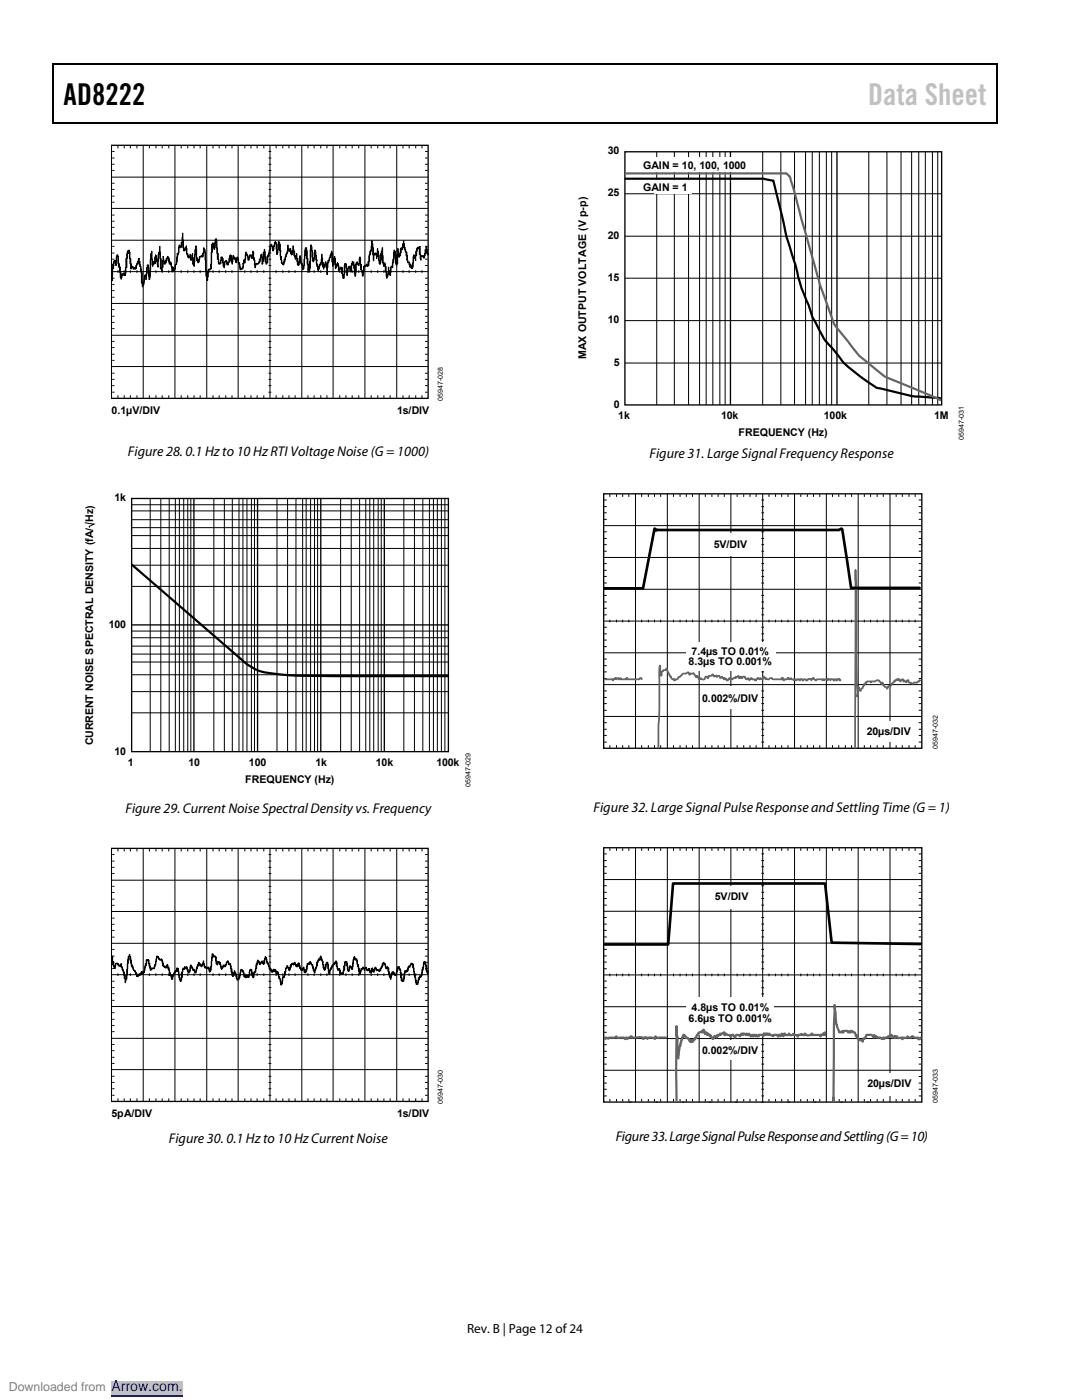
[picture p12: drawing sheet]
<svg xmlns="http://www.w3.org/2000/svg" width="216mm" height="279mm" viewBox="0 0 216 279" stroke-linecap="round" stroke-linejoin="round" font-family="sans-serif">
<defs><g id="words">
<text font-size="6" x="12.7" y="21">AD8222</text>
<text font-size="6" fill="#c0c0c0" x="173.2" y="21">Data Sheet</text>
<g font-size="2.8">
<text x="25.5" y="91.1">Figure 28. 0.1 Hz to 10 Hz RTI Voltage Noise (G = 1000)</text>
<text x="129.6" y="91.4">Figure 31. Large Signal Frequency Response</text>
<text x="25" y="162.2">Figure 29. Current Noise Spectral Density vs. Frequency</text>
<text x="118.4" y="162.1">Figure 32. Large Signal Pulse Response and Settling Time (G = 1)</text>
<text x="122.9" y="227.8">Figure 33. Large Signal Pulse Response and Settling (G = 10)</text>
<text x="33.7" y="228">Figure 30. 0.1 Hz to 10 Hz Current Noise</text>
</g>
<text font-size="2.8" fill="#00f" x="22.2" y="277.6">Arrow.com.</text>
<text font-size="2.6" x="93.2" y="266">Rev. B | Page 12 of 24</text>
<text font-size="2.5" fill="#808080" x="1.8" y="277.6">Downloaded from</text>
<g font-size="2.1">
<text x="121.3" y="30.7">30</text>
<text x="128.3" y="33.7">GAIN = 10, 100, 1000</text>
<text x="121.3" y="39.2">25</text>
<text x="128.3" y="38.1">GAIN = 1</text>
<text x="121.3" y="47.6">20</text>
<text x="121.3" y="56.1">15</text>
<text x="121.3" y="64.5">10</text>
<text x="117" y="71.6" transform="rotate(-90 117 71.6)">MAX OUTPUT VOLTAGE (V p-p)</text>
<text x="122.5" y="73">5</text>
<text x="22.3" y="82.7">0.1µV/DIV</text>
<text x="79.2" y="82.7">1s/DIV</text>
<text x="122.5" y="81.4">0</text>
<text x="123.4" y="83.7">1k</text>
<text x="143.9" y="83.7">10k</text>
<text x="164.4" y="83.7">100k</text>
<text x="186.4" y="83.7">1M</text>
<text x="147.4" y="87">FREQUENCY (Hz)</text>
<text x="22.9" y="99.9">1k</text>
<text x="142.4" y="109.5">5V/DIV</text>
<text x="21.7" y="125.3">100</text>
<text x="138" y="130.7">7.4µs TO 0.01%</text>
<text x="137.4" y="132.8">8.3µs TO 0.001%</text>
<text x="140.1" y="140.1">0.002%/DIV</text>
<text x="18.6" y="148.7" transform="rotate(-90 18.6 148.7)">CURRENT NOISE SPECTRAL DENSITY (fA/ Hz)</text>
<text x="173" y="146.7">20µs/DIV</text>
<text x="22.9" y="150.6">10</text>
<text x="25.5" y="152.9">1</text>
<text x="37.6" y="152.9">10</text>
<text x="49.7" y="152.9">100</text>
<text x="62.9" y="152.9">1k</text>
<text x="75" y="152.9">10k</text>
<text x="87.1" y="152.9">100k</text>
<text x="48.9" y="156.2">FREQUENCY (Hz)</text>
<text x="142.6" y="179.6">5V/DIV</text>
<text x="137.4" y="203.9">6.6µs TO 0.001%</text>
<text x="138" y="201.8">4.8µs TO 0.01%</text>
<text x="140.1" y="210.4">0.002%/DIV</text>
<text x="173.1" y="216.9">20µs/DIV</text>
<text x="22.3" y="223">5pA/DIV</text>
<text x="79.2" y="223">1s/DIV</text>
</g>
<g font-size="1.4">
<text x="88.4" y="80.1" transform="rotate(-90 88.4 80.1)">05947-028</text>
<text x="192.3" y="87.8" transform="rotate(-90 192.3 87.8)">05947-031</text>
<text x="187.1" y="149.5" transform="rotate(-90 187.1 149.5)">05947-032</text>
<text x="93.9" y="157" transform="rotate(-90 93.9 157)">05947-029</text>
<text x="88.4" y="220.4" transform="rotate(-90 88.4 220.4)">05947-030</text>
<text x="187.1" y="220.1" transform="rotate(-90 187.1 220.1)">05947-033</text>
</g>
</g></defs>
<path d="M10.5 12.7h.3v1h-.3zM198.8 12.7h.2v1h-.2zM198.8 12.7h.2v.3h-.2zM198.8 24.4h.2v.3h-.2zM24.3 192.9v.1z" fill="#000"/>
<path d="M10.5 12.8h188.3M10.7 13.7v11M198.9 13.7v11M10.5 24.5h188.3" fill="none" stroke="#000" stroke-width=".25"/>
<path d="M22.2 29h63.2v50.5h-63.2zM124.7 30.3h63.2v50.5h-63.2zM145.8 30.3v50.5M167 30.3v50.5M26.3 99.5h63.2v50.5h-63.2zM38.7 99.5v50.4M51.4 99.5v50.4M64 99.5v50.4M76.7 99.5v50.4M26.3 124.7h63.2M22.2 169.3h63.2v50.5h-63.2z" fill="none" stroke="#000" stroke-width=".26"/>
<g fill="none" stroke="#000" stroke-width=".2">
<path d="M22.2 35.3h63.2M22.4 30.2h.4M22.4 31.5h.4M22.4 32.8h.4M22.4 34h.4M22.4 36.6h.4M22.4 37.8h.4M22.4 39.1h.4M23.5 29.1v.5M24.8 29.1v.5M26 29.1v.5M27.3 29.1v.5"/>
<path d="M28.6 29v50.5M29.8 29.1v.5M31.1 29.1v.5M32.4 29.1v.5M33.7 29.1v.5M34.9 29v50.5M36.2 29.1v.5M37.5 29.1v.5M38.7 29.1v.5M39.9 29.1v.5M41.3 29v50.5M42.5 29.1v.5"/>
<path d="M43.7 29.1v.5M45 29.1v.5M46.3 29.1v.5M47.5 29v50.5M48.9 29.1v.5M50.1 29.1v.5M51.3 29.1v.5M52.6 29.1v.5M53.6 30.2h.5M53.6 31.5h.5M53.6 32.8h.5M53.6 34h.5"/>
<path d="M53.6 36.6h.5M53.6 37.8h.5M53.6 39.1h.5M53.9 29v50.5M55.1 29.1v.5M56.4 29.1v.5M57.7 29.1v.5M58.9 29.1v.5M60.2 29v50.5M61.4 29.1v.5M62.7 29.1v.5M64 29.1v.5"/>
<path d="M65.2 29.1v.5M66.5 29v50.5M67.8 29.1v.5M69 29.1v.5M70.3 29.1v.5M71.6 29.1v.5M72.8 29v50.5M74.1 29.1v.5M75.4 29.1v.5M76.6 29.1v.5M77.9 29.1v.5M79.2 29v50.5"/>
<path d="M80.4 29.1v.5M81.6 29.1v.5M83 29.1v.5M84.2 29.1v.5M84.8 30.2h.5M84.8 31.5h.5M84.8 32.8h.5M84.8 34h.5M84.8 36.6h.5M84.8 37.8h.5M84.8 39.1h.5M124.7 38.7h63.2"/>
<path d="M131 30.3v50.5M134.6 30.3v50.5M137.4 30.3v50.5M139.6 30.3v50.5M140.9 30.3v50.5M142.2 30.3v50.5M143.6 30.3v50.5M144.7 30.3v50.5M152.2 30.3v50.5M155.8 30.3v50.5M158.5 30.3v50.5M160.7 30.3v50.5"/>
<path d="M162.1 30.3v50.5M163.5 30.3v50.5M164.9 30.3v50.5M165.9 30.3v50.5M173.4 30.3v50.5M177 30.3v50.5M179.8 30.3v50.5M181.9 30.3v50.5M183.3 30.3v50.5M184.6 30.3v50.5M186.1 30.3v50.5M187.1 30.3v50.5"/>
<path d="M22.2 41.6h63.2M22.2 47.9h63.2M22.2 54.2h63.2M22.3 55l.1 1zM22.4 40.4h.4M22.4 42.9h.4M22.4 44.2h.4M22.4 45.4h.4M22.4 46.7h.4M22.4 49.2h.4M22.4 50.5h.4M22.4 51.7h.4"/>
<path d="M22.4 53h.4M22.4 55.5h.4M22.4 56.8h.4M22.4 58h.4M22.4 59.3h.4M22.4 53.6l.1 1.4zM22.5 52.7h.2v.9h-.2zM22.7 52.3l.1 .4zM22.8 52h.2v.2l-.2 .1zM23.1 52h.1l-.1 1-.1-.4zM23.2 51.2l.1 .8zM23.3 50.9h.2v.3h-.2z"/>
<path d="M23.5 51.2h.2l-.1 1.4zM23.5 53.9v.6M23.6 52.6h.2l.1 .7h-.3zM23.9 53.3l.1 1.1zM24 54.4h.2v1h-.2zM24.2 55.4h.1l-.1 .3zM24.3 54.8v.6zM24.3 54.7h.3v.3l-.2-.1zM24.6 54.6h.4v.4h-.2v-.3zM24.8 53.9v.6M25 53.4l.1 1.2zM25.1 51.6h.2v1.8h-.2z"/>
<path d="M25.3 50.6l.1 1zM25.4 50.1l.1 .5zM25.5 50.1h.1zM25.7 49.9l.1 .4h.2l-.1 1.3h-.1v-1.1l-.1 .1-.1-.3zM25.9 51.6a1 1 0 0 1 .1 1zM26 53.9v.6M26.1 52.6l.1 .5h.3v.3l-.3-.1v.4zM26.5 53.4l.1 .2 .1-.2h.4v-.3l.1-.1v.6l-.7 .1zM27.2 52.7l.1 .3zM27.3 52.6l.1 .1zM27.3 53.9v.6M27.5 52.2h.1v.4h-.2z"/>
<path d="M27.8 51.6v.6h-.2v-.4zM27.8 52.2h.1v.7l-.1-.1zM27.9 52.9l.1 .2-.1 .1zM28 53.1l.2 1.3-.2-.4zM28.2 54.4l.2 .1v2h-.1zM28.4 56.5l.2 .4-.2 .3zM28.6 56.2h.1v.6h-.1zM28.7 55.5l.1 .7zM28.8 55v.5zM29 54.8l.1 .2h-.2zM29.1 55v.8zM29.2 54.6l.1 .4z"/>
<path d="M29.3 53.4l.1 1.2zM29.4 52.9h.2v.5h-.2zM29.6 53.4l.1 .1v1.6zM29.8 53.9v.6M29.9 54.1l.1 1.3-.1 .4h-.2zM30 51.7l.1 2.4zM30.2 50.1l.1 1.6h-.2v-1zM30.3 51.7l.1 1.2zM30.4 52.9l.1 .2h-.1zM30.5 52.3h.2v.6h-.2zM30.9 51.3h.1v1.3h-.1l-.1-.3-.1-.1a.54 .54 0 0 0 .2-.8zM31 50.9l.3 .3-.1 .4-.2-.3z"/>
<path d="M31.1 53.9v.6M31.2 51.6h.2v.7h-.1zM31.5 51.9l.1 1.4-.2-.5zM31.6 50.8v1.1zM31.6 50.3h.2v.5h-.2zM31.8 49.2l.1 1.1zM31.9 50.3l.1 1.3zM32 51.6h.2v.5a1.91 1.91 0 0 0 .2 1.5v.4l-.1-.1a2.38 2.38 0 0 1-.3-1.8zM32.4 53.9v.6M32.4 52h.1v1.4h-.1zM32.5 51.2h.1l.1 1a.54 .54 0 0 1-.2-.8zM32.7 52.2h.2l-.1 .3 .2 .2h-.3z"/>
<path d="M33 52.5v.1zM33.1 52v.5zM33.1 51.6h.2v.4h-.2zM33.4 51.2l.1 .1zM33.4 51.3v.3zM33.5 51.3l.2 .3h-.2zM33.7 51.6v.7zM33.7 53.9v.6M33.8 52.3v.2l.2-.2h.1l.1 .8-.1-.5-.3 .1zM34.2 53.1l.1 .2h.3l-.1 1-.2-.1zM34.6 53.4v.3zM34.6 53.7l.3-.1v.2l-.3 .2z"/>
<path d="M34.9 52.9h.1v.7h-.1zM35 52.8l.2-.1zM35.2 52.3l.1 .4zM35.3 51.3v1zM35.4 50.6l.2-.1v.3l-.2 .1v.4zM35.6 49.4l.1 1.1zM35.7 48.9l.3 .1-.2 .4zM36 49.2h.2v.2h-.2zM36.2 48.4h.1v.8h-.1zM36.2 53.9v.6M36.4 46.5l.1 1.4-.2 .5zM36.5 47.9h.1v1.5h-.1z"/>
<path d="M36.6 49.4l.2 .5 .1-.1v.3h-.3zM37.1 49.1l.1 .5-.3 .2zM37.2 49.6l.1 .1v.9zM37.3 50.6l.2 .1v.2h-.2zM37.5 50.9v.4l-.1-.1zM37.5 53.9v.6M37.5 51.3h.2v.2h-.2zM37.9 50.8l.1 .7-.3-.2zM38 51.5l.3 .1v.3h-.3zM38.4 50.6l-.1 1v-.6zM38.4 51.5h.2v1.2h-.2zM38.7 53.9v.6"/>
<path d="M38.8 50.9l.1 1.4zM38.8 52.3l-.1 .8-.1-.2zM38.9 49.8h.2l-.1 1.1h-.1zM39.1 49.1v.7zM39.1 49.8h.1v1.7zM39.2 51.5h.2v.5h-.2zM39.6 51.7h.1a.46 .46 0 0 1-.2 .8l-.1-.4 .1-.1 .1 .2zM39.8 51.3l.1 .4zM39.9 51.2l.2 .1zM39.9 53.9v.6M40.1 51.1l.2-.1v.2h-.2zM40.3 51.2h.1z"/>
<path d="M40.4 50.6h.2v.6h-.2zM40.6 50.3v.3zM40.6 49.4l.1 .4h.2v.5h-.3zM40.9 50.3l.1 1.6zM41 51.9l.1 2.1zM41.1 54h.2v1.1h-.2zM41.3 55.1a.48 .48 0 0 1 .1 .7v.2h-.1zM41.4 54.4l.1 .9zM41.5 53.8h.2v.6h-.2zM41.7 53.7h.4l-.1 .1h-.3zM42.1 52.7v1zM42.1 50.3l.1 2.4z"/>
<path d="M42.2 48.7h.2v1.6h-.2zM42.4 48.5h.2v.2h-.2zM42.5 53.9v.6M42.6 48.7l.1 .2-.1 .6zM42.7 49.4h.1v.4zM42.8 48.5l.1 .9zM43 47.7h.2v.3l-.2 .1v.4l-.1-.4zM43.2 48v1.5zM43.3 49.4v1.2zM43.4 50.6h.2v1.1l-.2 .1zM43.6 51.7v.8zM43.6 52.5h.3l.1 .2h-.4z"/>
<path d="M43.7 53.9v.6M44 52h.1v.6h-.1zM44.1 51.3h.2v.2l-.1 .1v.4zM44.3 51.5l.1 .1zM44.4 51.6l.1 .9zM44.5 52.5h.2v.9v-.1a.63 .63 0 0 1-.2-.8zM44.8 52.3l.1 .7zM44.9 52.2l.3-.2v.3zM45 53.9v.6M45.2 52.3l.1 .4zM45.5 52.5l.1 .4h-.3zM45.6 52.3h.1l-.1 .2z"/>
<path d="M45.7 51.6h.1v.7h-.1zM45.8 51l.1 .6zM45.9 50.9l.1 .1zM46 51h.2v1h-.2zM46.2 52l.1 .3h-.1zM46.3 52.3l.1 .4zM46.3 53.9v.6M46.4 51.6l.1 .7zM46.5 51h.1v.6h-.1zM46.6 51.6l.1 .1zM46.7 51.3l.3 .2v.2l-.3-.1zM47 51.7l.2 .3v.5l-.2-.3z"/>
<path d="M47.2 51.5h.1v.5h-.1zM47.3 51.3l.1 .2zM47.4 51.5l.1 .3zM47.5 51.7l.1 .8zM47.6 52.5h.2v.2h-.2zM47.8 52.7l.1 .6-.1-.1zM47.9 53.3l.2 .5h-.2zM48.3 53.3h.2v.4h-.4l.2-.1zM48.4 52.6h.2v.7zM48.6 51.9l.1 .4 .1-.6h.1v.8h-.2v.1zM48.9 53.9v.6M48.9 50.8l.1 .9z"/>
<path d="M49 50.3l.1 .3h.2v.3l-.3-.1zM49.3 50.9l.1 .1zM49.4 51v.3zM49.5 51.3h.1a.33 .33 0 0 1 0 .6h-.1zM49.7 51l.1 .5zM49.8 50.9h.3v.1h-.3zM50.1 51v.3zM50.1 53.9v.6M50.2 50.9h.2l-.1 .7-.1-.1zM50.4 50.1a1.02 1.02 0 0 1 .2 1.2v.2l-.2-.6zM50.6 51.5h.2v.4h-.2zM50.8 51.9l.1 1-.2-.1z"/>
<path d="M50.9 52.7l.2 .3-.2 .4zM51.1 52.5l.5 .1-.5 .1zM51.3 53.9v.6M51.6 52.3h.2l-.2 .3zM51.8 51.7h.1v.6h-.1zM51.9 51.4l.1 .4zM52.1 50.8l.1-.1a.35 .35 0 0 1 .2 .4 .35 .35 0 0 1-.4 .3zM52.3 51.3l.2 1.1-.2 .3zM52.5 51.7v.5zM52.5 50.3h.2v1.4h-.2zM52.6 53.9v.6M52.7 49.8l.2 .4v1z"/>
<path d="M52.9 51.2h.2v1.1h-.2zM53.1 52.3l.2 .2v.2h-.2zM53.3 51.3h.1v1.2h-.1zM53.6 40.4h.5M53.6 42.9h.5M53.6 44.2h.5M53.6 45.4h.5M53.6 46.7h.5M53.6 49.2h.5M53.6 50.5h.5M53.6 51.7h.5M53.6 53h.5"/>
<path d="M53.6 55.5h.5M53.6 56.8h.5M53.6 58h.5M53.6 59.3h.5M53.6 50.5h.1v.4l-.3 .4zM53.7 49.9h.2v.1l-.1 .5h-.1zM53.9 49.2l.1 .7zM54 48.8l.2-.1v.4h-.2l.1 .1-.2-.2zM54.2 49.1l.1 .1zM54.3 49.2l.1 .4zM54.5 49.2h.2v.5l-.2 .4h-.1zM54.7 48.9h.1l-.1 .3z"/>
<path d="M54.8 48.4v.5zM54.9 48.2l.1 .2h-.2zM55 48.4l.1 .3zM55.1 48.7h.1v1.1zM55.1 53.9v.6M55.2 49.8h.3l-.2 1h-.1zM55.5 48.7v1.1zM55.5 48.2l.3 .3v.2h-.3zM55.8 48.7l.1 1.4zM55.9 50.1h.2l-.1 1.1zM56 51.2h.2v.7l-.2-.1zM56.2 51.9v.6l-.1-.1z"/>
<path d="M56.2 52.5l.1 .1zM56.3 52.6l.2 .1zM56.4 53.9v.6M56.5 52.7l.1 .2zM56.6 52.3l.1 .4zM56.7 51.7h.2v.6h-.2zM56.9 51.3l.1 .4zM57 51.2v.1zM57 50.8l.1 .4zM57.1 50.5l.2 .1-.2 .2zM57.3 50.1h.1v.4h-.1zM57.4 48.9l.3 .9h-.2l-.1 .3z"/>
<path d="M57.7 53.9v.6M57.8 49.6h.2v.5h-.3v.1l-.1-.2zM58 50.1l.1 .5-.1-.1zM58.1 50.6l.3 .1-.3 .2zM58.3 50.1h.1v.5h-.1zM58.5 49.1l.1 1.1-.2-.1zM58.6 50.1h.2v.9h-.2zM58.8 51v.3zM58.9 53.9v.6M59.2 50.6v1l-.2-.2-.1 .3v-.4l.1-.3h.1zM59.2 51.6l.1 .6zM59.3 52.2h.2v.7l-.2-.1z"/>
<path d="M59.5 52.9h.1zM59.6 52.3l.1 .6zM59.7 51.6l.1 .7zM59.8 51.1l.1-.1v.6h-.1zM59.9 51.6l.1 .7zM60 52.3l.1 .3zM60.1 52.6h.3v.7zM60.5 53h.2v.4l-.3 .5zM60.7 51.7v1.3zM60.7 51l.1 .7zM60.8 49.9l.1 1.1zM60.9 49.4h.3v.7l-.3-.2z"/>
<path d="M61.2 50.1h.1l-.1 1.5zM61.3 51.6h.1v1.1h-.1zM61.4 52.7l.1 1.1h-.1zM61.4 53.9v.6M61.6 53.6h.2v.7l-.3-.1zM61.8 52.2l.1 1.4zM61.9 49.8l.1 2.4zM62 48.9h.1v.3l.2 .1v.8h-.2v-.3h-.1zM62.3 50.1v1.2zM62.3 51.3l.1 .7zM62.4 52h.2l-.1 .2zM62.6 51.5l.1 .5z"/>
<path d="M62.7 53.9v.6M62.7 50.3h.1v1.2h-.1zM62.8 49.9l.1 .1 .1 .3v.7h-.1v-.6l-.1-.1zM63 51l.1 .9zM63.1 51.9h.2l-.1 .8zM63.2 52.7h.2v.4h-.2zM63.4 53.1l.2 .6-.1 .5zM63.6 53.2l.1-.1v.6h-.1zM63.7 52.9h.1v.3zM63.9 52.5h.2v.4h-.3zM64 53.9v.6M64.1 51.7l.1 .8z"/>
<path d="M64.2 50.8l.2 1.7-.2-.8zM64.4 52.5h.1v.8l-.1-.1zM64.7 53.2l-.1 .5-.1-.4zM64.7 52.7h.2v.4h-.2zM64.9 52.3h.2v.4h-.2zM65.1 52.7l.1 .1v.6h-.1zM65.2 53.4v1.4zM65.2 53.9v.6M65.3 52.5h.1v.9h-.1zM65.4 52l.3-.1-.1 .6h-.2zM65.7 51.5l.1 .4zM65.8 50.9h.2v.4h-.2z"/>
<path d="M65.8 51.3v.2zM66 50.5l.1 .4zM66.1 50.2h.1v.3zM66.2 50.5h.2v1.8h-.1zM66.5 52.2l.1 .5h-.1l-.1 .5zM66.7 51.2l.1 .4h-.1v.6a.48 .48 0 0 1 0-.7zM66.8 51.6l.1 1.3zM66.9 52.9l.2 .3 .1-.1-.3 .5zM67.2 52.7l.1 .4zM67.3 52.5l.2 .2v.3h-.1zM67.5 53l.1 .7 .3-.1v.2h-.2l-.2 .2zM67.8 53.9v.6"/>
<path d="M67.8 53.4l.2-.1a.47 .47 0 0 1 .3 .7v.6h-.1v-.3a.48 .48 0 0 0-.4-.8zM68.3 54.6l.1 .5-.1-.1zM68.5 54.9l.2-.1v.7l-.2 .1zM68.7 53l.1 1.8zM68.8 52.6h.2l-.2 .4zM69 52.7l.1 .9zM69 53.9v.6M69.1 53.6l.1 .7zM69.2 54.3l.1 .7zM69.3 53.6h.2v.7h-.2zM69.4 53.3l.2-.1v.4h-.1zM69.7 53.2l.1-.1v.3h-.2z"/>
<path d="M69.8 53.4l.2 .9a.74 .74 0 0 1-.2-.9zM70 53.1l.2-.1v1h-.2zM70.1 52.6h.2v.4h-.1zM70.3 53.9v.6M70.3 52.2l.1 .3h.1l.1-.2v.6l-.3-.3zM70.6 52.9l.1 .7zM70.7 53.6l.1 .1a.54 .54 0 0 0 .2 .8v.6h-.1l-.1-.5h-.1zM71 52.7l.1 1.7zM71.1 52.3h.2v.3l-.2 .1zM71.3 52.6l.1 .1zM71.4 52.7l.3-.1v.4h-.2zM71.6 53.9v.6"/>
<path d="M71.7 51.6v1zM71.7 51.4l.2-.1v.3zM71.9 51.6l.1 .1-.1 1zM71.9 52.7a.92 .92 0 0 1 .1 1.2zM72.1 53.8l.1 .2zM72.2 54l.1 .4zM72.5 54l.1 .7-.2 .4h-.1a.64 .64 0 0 1 .2-.8zM72.6 53.1v.9zM72.7 53h.3v-.1l.1 .1v.1h-.5zM73.2 52.7l.1 .2h-.2zM73.3 52.9l.1 .2h-.2zM73.4 52.2h.2v.8h-.2z"/>
<path d="M73.6 51l.1 1.2zM73.7 50.8v.3zM73.8 50.1h.2v.7h-.2zM74 49.9h.1l-.1 .3zM74.1 49.1v.8zM74.1 53.9v.6M74.1 48l.2 .1-.1 .5a.7 .7 0 0 1 .1 .9v-.4h-.2zM74.4 49.4v1.5zM74.5 50.9h.1l-.1 1.1zM74.6 50.8l.2 .1zM74.8 50.5h.3v.4h-.2v-.3l-.1 .2zM75.2 50.8l.1 .4-.2 .4z"/>
<path d="M75.3 49.7l.2 .5v.7a.44 .44 0 0 1-.2-.8zM75.4 53.9v.6M75.5 50.9l.1 1.1h-.1zM75.6 52l.3 .7-.3-.1zM75.9 51.9l.1 .6zM76 50.6l.1 1.3zM76.2 49.5l.1-.1v1.6l-.1 .1 .1-.4a.52 .52 0 0 1 0-.8zM76.3 51l.1 1.5zM76.4 52.5h.2l-.1 .2zM76.5 52.7h.2v.4h-.2zM76.6 53.9v.6M76.7 52.5a.39 .39 0 0 1 .1 .7z"/>
<path d="M76.9 53.1h.1v1.2l-.1-.1zM77 54.3l.1 .8zM77.2 54.9l.2-.1v.4l-.3 .3zM77.4 54.4l.1 .4zM77.5 53.3l.1 .7h.2v.6a.79 .79 0 0 1-.3-1zM77.9 53.9v.6M77.9 54.4v.6l-.2-.3zM77.9 53.4l.1 1zM78.3 52.5l.1 .9h-.4l.1-.3 .2 .2zM78.4 51.7h.1v.8h-.1zM78.5 50.3l.1 1.4zM78.6 49.9l.1 .2h.2v1.1l-.2-.2z"/>
<path d="M78.9 51.2l.1 1.1-.1-.1zM79 52.3l.1 .4h-.1zM79.1 52.7l.1 .3h-.1zM79.2 50.9h.2v1.8h-.2zM79.4 49.6v.5l.2 .1-.2 .7zM79.5 50.8h.2v.3l.1-.1-.2 .3h-.1zM79.8 50.5h.1v.5h-.1zM79.9 49.6h.1a.57 .57 0 0 1-.1 .9zM80.1 49.4v.2zM80.2 49.4v.5l-.1-.2zM80.3 48.7h.2v.7h-.2zM80.4 53.9v.6"/>
<path d="M80.5 48.1l.1 .6zM80.6 48.7l.1 .7zM80.7 49.4h.1v.4l-.1-.1zM80.8 49.8l.1 .3h-.1zM80.9 50.1l.1 .2zM81 50.3h.2v.7l-.1 .1zM81.2 51l.1 .9-.1-.1zM81.3 51.9l.1 .1v.3zM81.4 52.3h.2v.2h-.2zM81.6 52.5l.4 .2v.3h-.2l-.1 .3zM81.6 53.9v.6M82 53l.1 .4z"/>
<path d="M82.1 53.4l.2-.1v.3h-.2zM82.3 52.5l.1 .8zM82.4 51.2l.1 1.3zM82.5 50.9l.3 .1v.5h-.2l.1-.3h-.2zM82.9 51l.1 1h-.1l-.1-.4zM83 50.1h.1v.9h-.1zM83 53.9v.6M83.2 49.4h.5l.1-.2v1.6h-.1v-1.4l-.4 .2-.1 .6zM83.8 50.8l.2 .4v.7l-.1-.3h-.1zM84 51.1l.5-.1v.2l.2-.2v.5h-.2l-.1-.3h-.4zM84.2 53.9v.6M84.7 50.6l.1 .4z"/>
<path d="M84.8 49.8h.2v.8h-.2zM84.8 40.4h.5M84.8 42.9h.5M84.8 44.2h.5M84.8 45.4h.5M84.8 46.7h.5M84.8 49.2h.5M84.8 50.5h.5M84.8 51.7h.5M84.8 53h.5M84.8 55.5h.5M84.8 56.8h.5"/>
<path d="M84.8 58h.5M84.8 59.3h.5M85 49.2h.2v.6h-.2zM85.2 49.8h.1v.7zM85.3 50.5h.2v.4h-.2zM124.7 55.5h63.2M124.7 47.1h63.2M22.2 60.6h63.2M22.2 66.9h63.2M22.2 73.2h63.2M22.4 61.8h.4M22.4 63.1h.4"/>
<path d="M22.4 64.3h.4M22.4 65.6h.4M22.4 68.1h.4M22.4 69.4h.4M22.4 70.7h.4M22.4 71.9h.4M22.4 74.5h.4M22.4 75.7h.4M22.4 77h.4M22.4 78.3h.4M23.5 78.9v.5M24.8 78.9v.5"/>
<path d="M26 78.9v.5M27.3 78.9v.5M29.8 78.9v.5M31.1 78.9v.5M32.4 78.9v.5M33.7 78.9v.5M36.2 78.9v.5M37.5 78.9v.5M38.7 78.9v.5M39.9 78.9v.5M42.5 78.9v.5M43.7 78.9v.5"/>
<path d="M45 78.9v.5M46.3 78.9v.5M48.9 78.9v.5M50.1 78.9v.5M51.3 78.9v.5M52.6 78.9v.5M53.6 61.8h.5M53.6 63.1h.5M53.6 64.3h.5M53.6 65.6h.5M53.6 68.1h.5M53.6 69.4h.5"/>
<path d="M53.6 70.7h.5M53.6 71.9h.5M53.6 74.5h.5M53.6 75.7h.5M53.6 77h.5M53.6 78.3h.5M55.1 78.9v.5M56.4 78.9v.5M57.7 78.9v.5M58.9 78.9v.5M61.4 78.9v.5M62.7 78.9v.5"/>
<path d="M64 78.9v.5M65.2 78.9v.5M67.8 78.9v.5M69 78.9v.5M70.3 78.9v.5M71.6 78.9v.5M74.1 78.9v.5M75.4 78.9v.5M76.6 78.9v.5M77.9 78.9v.5M80.4 78.9v.5M81.6 78.9v.5"/>
<path d="M83 78.9v.5M84.2 78.9v.5M84.8 61.8h.5M84.8 63.1h.5M84.8 64.3h.5M84.8 65.6h.5M84.8 68.1h.5M84.8 69.4h.5M84.8 70.7h.5M84.8 71.9h.5M84.8 74.5h.5M84.8 75.7h.5"/>
<path d="M84.8 77h.5M84.8 78.3h.5M124.7 72.5h63.2M124.7 64h63.2M30 99.5v50.4M32.1 99.5v50.4M33.8 99.5v50.4M35 99.5v50.4M35.8 99.5v50.4M36.7 99.5v50.4M37.5 99.5v50.4M38.1 99.5v50.4"/>
<path d="M42.7 99.5v50.4M44.8 99.5v50.4M46.4 99.5v50.4M47.7 99.5v50.4M48.5 99.5v50.4M49.3 99.5v50.4M50.2 99.5v50.4M50.8 99.5v50.4M55.3 99.5v50.4M57.4 99.5v50.4M59.1 99.5v50.4M60.4 99.5v50.4"/>
<path d="M61.1 99.5v50.4M62 99.5v50.4M62.8 99.5v50.4M63.4 99.5v50.4M68 99.5v50.4M70.1 99.5v50.4M71.8 99.5v50.4M73 99.5v50.4M73.8 99.5v50.4M74.6 99.5v50.4M75.5 99.5v50.4M76.1 99.5v50.4"/>
<path d="M80.6 99.5v50.4M82.7 99.5v50.4M84.4 99.5v50.4M85.7 99.5v50.4M86.5 99.5v50.4M87.3 99.5v50.4M88.1 99.5v50.4M88.8 99.5v50.4M16.9 104.3l1.9 .3-1 .5 .1 .2M26.3 117h63.2M26.3 112.8h63.2M26.3 109.5h63.2"/>
<path d="M26.3 106.9h63.2M26.3 105.3h63.2M26.3 103.7h63.2M26.3 102h63.2M26.3 100.7h63.2M26.3 138h63.2M26.3 134.7h63.2M26.3 132.1h63.2M26.3 130.5h63.2M26.3 128.9h63.2M26.3 127.3h63.2M26.3 125.9h63.2"/>
<path d="M26.3 142.3h63.2M22.2 175.7h63.2M22.4 170.5h.4M22.4 171.9h.4M22.4 173.1h.4M22.4 174.3h.4M22.4 176.9h.4M22.4 178.1h.4M22.4 179.5h.4M23.5 169.4v.5M24.8 169.4v.5M26 169.4v.5"/>
<path d="M27.3 169.4v.5M28.6 169.3v50.5M29.8 169.4v.5M31.1 169.4v.5M32.4 169.4v.5M33.7 169.4v.5M34.9 169.3v50.5M36.2 169.4v.5M37.5 169.4v.5M38.7 169.4v.5M39.9 169.4v.5M41.3 169.3v50.5"/>
<path d="M42.5 169.4v.5M43.7 169.4v.5M45 169.4v.5M46.3 169.4v.5M47.5 169.3v50.5M48.9 169.4v.5M50.1 169.4v.5M51.3 169.4v.5M52.6 169.4v.5M53.6 170.5h.5M53.6 171.9h.5M53.6 173.1h.5"/>
<path d="M53.6 174.3h.5M53.6 176.9h.5M53.6 178.1h.5M53.6 179.5h.5M53.9 169.3v50.5M55.1 169.4v.5M56.4 169.4v.5M57.7 169.4v.5M58.9 169.4v.5M60.2 169.3v50.5M61.4 169.4v.5M62.7 169.4v.5"/>
<path d="M64 169.4v.5M65.2 169.4v.5M66.5 169.3v50.5M67.8 169.4v.5M69 169.4v.5M70.3 169.4v.5M71.6 169.4v.5M72.8 169.3v50.5M74.1 169.4v.5M75.4 169.4v.5M76.6 169.4v.5M77.9 169.4v.5"/>
<path d="M79.2 169.3v50.5M80.4 169.4v.5M81.6 169.4v.5M83 169.4v.5M84.2 169.4v.5M84.8 170.5h.5M84.8 171.9h.5M84.8 173.1h.5M84.8 174.3h.5M84.8 176.9h.5M84.8 178.1h.5M84.8 179.5h.5"/>
<path d="M22.2 181.9h63.2M22.2 188.3h63.2M22.2 194.5h63.2M22.3 190.8l.1 .3zM22.4 180.7h.4M22.4 183.2h.4M22.4 184.5h.4M22.4 185.7h.4M22.4 187h.4M22.4 189.5h.4M22.4 190.8h.4M22.4 192h.4"/>
<path d="M22.4 193.3h.4M22.4 195.8h.4M22.4 197.1h.4M22.4 198.3h.4M22.4 199.6h.4M22.4 191.1v.8zM22.5 191.9l.2 .1v.6h-.2zM22.7 192.6l.1 .3zM22.9 192.8h.1v.5l-.2-.1zM23 192.3l.1 .5zM23.1 192.2a.35 .35 0 0 1 .4 0 .35 .35 0 0 1 .1 .4zM23.5 194.2v.6"/>
<path d="M23.6 192.6h.5v-.2l.2-.1v.6l-.7-.1zM24.3 192.9v.1zM24.3 193l.1 .5zM24.6 193.7v.3zM24.7 194l.1 .1v.5h-.1zM24.8 194.6h.2v.7l-.2-.1zM24.8 194.2v.6M25 195.3a.29 .29 0 0 1 .2 .2 .29 .29 0 0 1-.2 .3v.3zM25.1 194.6h.2v.8h-.2zM25.3 193.5l.1 1.1zM25.4 192.3l.1 1.2zM25.5 191.5l.1 .8z"/>
<path d="M25.6 190.9h.1v.6h-.1zM25.8 190.5h.1v.4h-.2zM25.9 190.9l.2 .1v.6h-.1zM26 194.2v.6M26.1 191.6l.1 .6zM26.2 192.2l.1 .4h.2v.3l-.3-.1zM26.5 192.9v.3l-.1-.1zM26.5 193.2l.1 .3zM26.6 193.5l.1 .1zM26.7 193.6l.2 .1zM26.9 193.7l.1 .2zM27 193.9v.3z"/>
<path d="M27.1 194.2h.1v.2h-.1zM27.2 194.4l.1 .3h.3v.2h-.4zM27.3 194.2v.6M27.8 194.4h.2l.1 .1-.5 .2zM28.1 194l.1 .4zM28.3 194h.1zM28.4 194l.2 .2-.1 .2zM28.7 193.7l.1 .3-.2 .2zM28.8 193.2l.1 .5zM28.9 192.8l.1 .4zM29 192.3h.2v.4l-.2 .1zM29.2 191.6l.4-.1-.2 .1-.1 .7z"/>
<path d="M29.6 191.6l.1 .1v.5zM29.7 192.2h.2v.6h-.2zM29.8 194.2v.6M29.9 192.8l.1 .4h-.1zM30 193.2l.2 .4h-.2zM30.2 193.2h.6v.1h-.5v.2h-.1zM30.8 192.8l.1 .4zM30.9 192.5h.1v.3zM31 191.9l.1 .6zM31.1 194.2v.6M31.1 191.4l.1-.1v.6zM31.2 190.8h.3l-.2 .2v.3z"/>
<path d="M31.5 190.9h.1v.4zM31.6 191.3h.2v.2l-.2-.1zM31.8 191.5h.4v-.1l.2 .4-.1-.2zM32.4 191.8h.1l-.1 .4zM32.4 194.2v.6M32.4 192.2h.2v.6h-.2zM32.6 192.8h.2v.1h-.2zM32.8 192.9l.2 .1zM33 193h.1v.2h-.1zM33.1 192.8h.2v.2h-.2zM33.3 192.5l.2 .2v.3zM33.5 193l.3 .2v.4l-.2-.1z"/>
<path d="M33.7 194.2v.6M33.8 193.6v.6zM33.8 194.2l.2-.1v.4l.1 .2h-.3zM34.1 194.7l.1 .4zM34.3 194.9h.2v.5h-.2l-.1-.3zM34.5 194.6l.1 .3zM34.6 194.4l.1 .2h-.1zM34.7 194h.2v.2l-.2 .2zM34.9 193.9l.1 .1zM35.1 193.6h.2v.3h-.3zM35.3 193.2h.2l-.2 .4zM35.4 193.3h.2v.6h-.2z"/>
<path d="M35.6 193.9l.1 .7zM35.7 194.6h.1v.5zM35.8 195.1h.2v.5h-.2zM36.2 195.1v.5zM36.2 194.2v.6M36.2 194h.2v1.1h-.2zM36.4 193.5l.1 .5zM36.5 193.2l.2 .1 .2-.1v.3h-.4zM36.9 192.9l.1 .2 .3-.2v.3l-.2 .1-.2-.1zM37.3 193.2l.1 .3zM37.4 193.5a.23 .23 0 0 1 .2 .2 .23 .23 0 0 1-.2 .2zM37.5 194.2v.6"/>
<path d="M37.5 193.9l.2 .1v.2h-.2zM37.7 193.6h.2v.4h-.2zM37.9 192.9l.1 .7zM38 192.6l.1 .2h.2v.2l-.3-.1zM38.3 193h.1v.3zM38.4 193.3l.1 .2h.3v.2l-.4-.1zM38.7 194.2v.6M38.8 193.7v.3zM39.1 193.8v.4h-.2zM39.2 193.3v.4zM39.2 192.9h.2v.4h-.2zM39.5 192.5l.1 .3-.2 .1z"/>
<path d="M39.6 192l.1 .2h.2l-.2 .3h-.1zM39.9 192.3v.1a.27 .27 0 0 0 .2 .2 .27 .27 0 0 0 .3-.1v.2l-.2 .2v-.1h-.3zM39.9 194.2v.6M40.4 192.2h.2l-.1 .3h-.1zM40.6 191.8v.4zM40.6 192.2l.1 .4zM40.7 192.6l.1 .3zM40.8 192.9l.4 .1v.2h-.4zM41.2 193.2h.1a.23 .23 0 0 1 .2-.2 .23 .23 0 0 1 .2 .1l-.1 .2zM41.7 193.3l.1 .4h-.1zM41.8 193.7l.1-.1 .1 .2-.2 .2zM42 192.9h.1v.7h-.1z"/>
<path d="M42.1 191.8l.1 1.1zM42.2 191.1l.1 .7zM42.3 190.4h.2l.1 .1-.2 .6h-.1zM42.5 194.2v.6M42.6 190.6l.4 .2v.3l-.4-.2zM43 191.1h.2l-.1 .7zM43.1 191.8h.2v.5h-.2zM43.4 192.2l.1 .4h-.2zM43.5 191.9h.2v.1l-.2 .2zM43.7 192h.3v.5h-.2zM43.7 194.2v.6M44 192.5l.1 .4h-.1z"/>
<path d="M44.1 192.9l.1 .4zM44.2 193.3l.1 .2zM44.4 192.9l.2 .1-.2 .3h-.1zM44.5 192.6l.3 .2 .2-.3h.1a.47 .47 0 0 1-.6 .4zM45 194.2v.6M45.1 192l.1 .5zM45.3 191.9l.3-.1v.2h-.4zM45.6 192l.1 .3h.3v.5l-.1-.3h-.3zM46 192.8h.1v.5zM46.1 193.3l.2 .1v.6h-.1zM46.3 194l.1 .4h-.1zM46.3 194.2v.6"/>
<path d="M46.4 194.4l.1 .5h-.1zM46.5 194.2h.2v.5h-.2zM46.7 193.7l.2 .5h-.2zM46.9 194.2h.2v.2h-.2zM47.1 194.4l.1 .5zM47.2 194.9l.1 .4h-.1zM47.3 195.3l.2 .1 .1-.3 .1 .1a.24 .24 0 0 1-.1 .3 .24 .24 0 0 1-.3 0zM47.7 194.7h.2v.4h-.2zM47.9 194.2l.1 .5zM48 193.7v.5zM48 193.5h.3v.2h-.3zM48.3 193.7h.3v.3l-.3-.1z"/>
<path d="M48.6 194l.1 .4h-.2zM48.7 194.4v.3l.5 .2v.2l-.5-.2zM48.9 194.2v.6M49.3 194.6h.2v.3l.1-.3h.1v.5h-.3v-.2h-.2zM49.7 193.9l.1 .7zM49.8 193.6v.3zM50 193.4a.3 .3 0 0 1 .3 .2 .3 .3 0 0 1-.1 .4v-.3l-.3-.1zM50.1 194.2v.6M50.2 194l.1 .6zM50.3 194.6h.2l.1 .6-.2-.2zM50.6 194.2l.1 .7zM51 193.3h.1v.7l-.4 .2 .1-.3h.1z"/>
<path d="M51.1 192.6h.1v.7h-.1zM51.2 192.2h.1v.4zM51.3 191.8l.1 .4zM51.3 194.2v.6M51.4 191.6l.1 .2zM51.5 191.8h.2l.1 .4-.1-.2h-.2zM51.8 192.2h.2v.2l-.2 .1zM52 192.1l.2-.2v.3h-.2zM52.3 191.8l.1 .1h-.2zM52.4 191.9l.1 .4-.1-.1zM52.5 192.3l.1 .2zM52.6 194.2v.6"/>
<path d="M52.7 191.7l.1-.1v.7h-.2zM52.8 191.3l.1 .3zM52.9 190.9l.1 .2h.2v.2h-.3zM53.2 191.3v.6zM53.3 191.9v.3zM53.3 192.2h.3v.4zM53.6 192.6l.1 .3zM53.6 180.7h.5M53.6 183.2h.5M53.6 184.5h.5M53.6 185.7h.5M53.6 187h.5"/>
<path d="M53.6 189.5h.5M53.6 190.8h.5M53.6 192h.5M53.6 193.3h.5M53.6 195.8h.5M53.6 197.1h.5M53.6 198.3h.5M53.6 199.6h.5M53.7 192.9l.1 .3zM53.8 193.2h.2l.1 .3v.3l-.3-.3zM54.1 193.7l.3 .2a.33 .33 0 0 1 .1-.4 .33 .33 0 0 1 .4 0v.4l-.2-.2-.3 .3h-.3zM54.9 193.6l.2 .1v.3l-.2-.1z"/>
<path d="M55.1 194.2v.6M55.2 193.9h.3v.3h-.3l-.1 .2zM55.5 194.2v.3zM55.5 194.4l.1 .5zM55.6 194.9h.2v.4h-.2zM55.8 195.3l.1 .1zM55.9 195.4l.1 .6zM56 196l.2 .3v.3l-.2-.2zM56.2 195.7h.1v.6h-.1zM56.3 195.1v.6zM56.4 194.2v.6M56.7 194.6l.1 .5h-.4v-.2h.3z"/>
<path d="M56.8 193.9h.2v.7h-.2zM57 193.3v.6zM57 193.2l.1 .1zM57.1 193.1h.2zM57.2 192.8h.2v.2h-.2zM57.4 193h.2v.2h-.2zM57.6 193.2h.1l.1 .6-.2-.3zM57.7 194.2v.6M57.8 193l.1 .5zM57.9 192.6h.2l-.1 .5-.1-.1zM58 192.5l.2 .1zM58.2 192.3h.3l.3-.2a.33 .33 0 0 1-.2 .4 .33 .33 0 0 1-.4-.2z"/>
<path d="M58.9 192.3l.1 .2zM58.9 194.2v.6M59 192.5l.4 .3v-.5l.2-.1 .2 .1v.5l-.1-.3h-.2v.4h-.4zM59.8 192.8l.2 .5-.2-.1zM60 193.3l.2 .2 .3-.2v.2a.27 .27 0 0 1-.2 .2 .27 .27 0 0 1-.3-.1zM60.5 193h.2l-.1 .5zM60.7 193.5h.1v.4h.2v.3l-.3-.2zM61 193.5h.2v.4h-.2zM61.2 192.8l.1 .7zM61.3 192.3l.1 .5zM61.4 192.2l.5-.2v-.1l.2 .1v.3l-.2-.1-.2 .3h-.2zM61.4 194.2v.6"/>
<path d="M62.1 192.3v.2zM62.1 192.5h.3v.4zM62.4 192.9v.4zM62.5 193.3l.2 .4h-.2zM62.7 193.7l.2-.1v.6l-.2-.2zM62.7 194.2v.6M62.9 193.1l.2-.1v.3h-.2zM62.9 193.3l.1 .2-.1 .1zM63.1 192.8l.1 .3zM63.2 192h.1v.8h-.1zM63.3 191.8h.2l-.1 .3zM63.6 191.4l.2 .2h-.2l-.1 .2z"/>
<path d="M63.8 191.1l.1 .4zM63.9 190.8l.2 .2v.3zM64 194.2v.6M64.1 191.3l.1 .1 .1 .2h-.2zM64.3 191.6v.3zM64.4 191.9l.1 .6zM64.5 192.5h.1v.7l-.1-.1zM64.6 193.2l.1 .3zM64.7 193.5l.1 .1zM64.8 193h.2v.5h-.2zM65 192.5l.1 .5zM65.1 192.2v.3z"/>
<path d="M65.2 192h.2v.5l-.1-.3h-.1zM65.2 194.2v.6M65.4 192.5l.1 .8zM65.5 193.3l.1 .7zM65.8 193.6v.8l-.1 .1-.1-.5h.2zM65.9 193.4l-.1 .2zM65.9 193.2h.2v.3h-.2zM66.2 192.8l.1 .2-.2 .2zM66.3 192.7l.2-.1v.2zM67 191.8h.1l-.1 .4-.3 .1v.3h-.2l.1-.4 .3-.2zM67.1 192l.2 .1v.8l-.2-.1zM67.3 192.9l.1 .4-.2-.1z"/>
<path d="M67.4 193.3l.2 .2v-.2h.2v.3h-.4zM67.8 193.6h.1a.41 .41 0 0 0 .4 .6l-.1 .2h-.4zM67.8 194.2v.6M68.4 194l.1 .4h-.3h.2zM68.5 193.6l.1 .4zM68.6 192.8h.2v.8h-.2zM68.8 192l.1 .8zM68.9 191.9h.3v.3l-.3-.2zM69 194.2v.6M69.2 192.2l.1 .6-.1-.1zM69.3 192.8v.7zM69.4 193.5a.25 .25 0 0 1 .2 .1 .25 .25 0 0 1 0 .3z"/>
<path d="M69.6 193h.1v.6h-.1zM69.7 192.8h.3v.1l-.3 .1zM70 192.9l.1 .3zM70.2 192.9h.2v.6l-.3-.1zM70.3 194.2v.6M70.4 192.2v.7zM70.4 191.5v.7zM70.7 190.9h.1v.4l-.3 .2zM70.8 191.2l.3 .3-.1 .1h-.2zM71.1 191.3h.1v.5zM71.2 191.8h.1v.7zM71.3 192.5h.2v.4l-.2-.1z"/>
<path d="M71.5 192.9l.1 .4-.1-.1zM71.6 193.3l.1 .6zM71.6 194.2v.6M71.7 193.9l.2 .1v.4l-.2-.1zM71.9 193.6l.1 .4zM72 193.3h.3l-.1 .3h-.2zM72.4 193l.2 .1v.2h-.3zM72.6 193.3h.2l-.1 .3zM73 193l.2 .5-.1-.2h-.3zM73.2 193.5l.6-.2v.4h-.6zM73.8 193.7l.1 .3 .1-.3h.1v.5h-.3zM74.1 194.2v.6"/>
<path d="M74.2 193.2l.1 .3-.2 .2zM74.3 193.5h.2v.3l.2-.3v.5l-.4-.1zM74.7 193.2l.3-.2v.3l-.2 .2h-.1zM75 193.3l.1 .3h-.1zM75.1 193.6l.3 .1zM75.4 193.5l.1 .1zM75.4 194.2v.6M75.5 193.6h.2l.1-.3 .3-.1-.1 .5h-.3v.2zM76.2 192.8l.1 .2-.2 .2zM76.3 192.3h.1v.5h-.1zM76.4 192.2l.1 .2zM76.5 192l.1 .2z"/>
<path d="M76.6 192.2h.2l.1 .4-.3-.1zM76.6 194.2v.6M76.9 192.6l.1 .4zM77 193l.3-.1 .1 .2a.23 .23 0 0 1-.3 .2 .23 .23 0 0 1-.1-.3zM77.4 193.2h.2v.7l-.2-.1zM77.6 193.9l.1 .5h-.2zM77.7 194.4l.1 .1v.4h-.1zM77.8 194.9l.2 .2-.1 .3zM77.9 194.2v.6M78.1 194.7l-.1 .4zM78.1 194.4l.1 .3zM78.2 194l.3-.1 .2 .5h.4v.2l-.3 .1-.3-.3v-.2l-.1 .2h-.2z"/>
<path d="M79.1 194l.1 .4zM79.2 193.6v.4zM79.2 193.2l.2 .3-.2 .1zM79.4 192.9h.3v.4l-.1-.3-.2 .2zM79.7 193.3l.2 .1v.2l-.2-.1zM79.9 193.6l.1 .6-.2-.1zM80 194.2h.1v.9zM80.1 195.1h.1v.6h-.1zM80.4 195.4h.2v.4h-.4l.2-.1zM80.4 194.2v.6M80.6 194.9l.1 .5zM80.7 194.2l.1 .7z"/>
<path d="M80.8 193.7h.4l.1-.5h.1v.7l-.6 .3zM81.4 192.9h.2l-.2 .3zM81.6 192.8h.2v.2l-.2-.1zM81.6 194.2v.6M81.9 192.5l.1 .3h-.2zM82 192.2h.3l-.1 .3h-.2zM82.3 192.3v.2zM82.3 192.5h.2v.7l-.2-.1zM82.5 193.2l.1 .7zM82.6 193.9l.1 .7zM82.7 194.6h.2v.5h-.2zM82.9 195.1l.1 .5h-.2z"/>
<path d="M83 195.6v.5h-.1zM83 194.2v.6M83 196.1l.2 .2 .2-.2v.4h-.4zM83.4 195.6l.1 .5zM83.5 195.1h.2v.5h-.2zM83.8 194.7l.2 .3-.3 .1zM84 194.6l.1 .3zM84.1 194.2h.1v.4h-.1zM84.2 194.2v.6M84.3 193.1l.2-.1v.5l-.2 .1-.1 .6zM84.5 192.5v.5zM84.7 191.9a.24 .24 0 0 1 .2 .2 .24 .24 0 0 1-.1 .2l-.2-.1-.1 .3v-.5z"/>
<path d="M84.8 180.7h.5M84.8 183.2h.5M84.8 184.5h.5M84.8 185.7h.5M84.8 187h.5M84.8 189.5h.5M84.8 190.8h.5M84.8 192h.5M84.8 193.3h.5M84.8 195.8h.5M84.8 197.1h.5M84.8 198.3h.5"/>
<path d="M84.8 199.6h.5M84.9 192.3l.1 .5zM85 192.8h.2v.8h-.2zM85.2 193.6h.1v.4h-.2zM85.3 194l.1-.1v.5h-.1zM22.2 200.9h63.2M22.2 207.2h63.2M22.2 213.5h63.2M22.4 202.1h.4M22.4 203.4h.4M22.4 204.7h.4M22.4 205.9h.4"/>
<path d="M22.4 208.4h.4M22.4 209.7h.4M22.4 211h.4M22.4 212.2h.4M22.4 214.8h.4M22.4 216h.4M22.4 217.3h.4M22.4 218.6h.4M23.5 219.2v.5M24.8 219.2v.5M26 219.2v.5M27.3 219.2v.5"/>
<path d="M29.8 219.2v.5M31.1 219.2v.5M32.4 219.2v.5M33.7 219.2v.5M36.2 219.2v.5M37.5 219.2v.5M38.7 219.2v.5M39.9 219.2v.5M42.5 219.2v.5M43.7 219.2v.5M45 219.2v.5M46.3 219.2v.5"/>
<path d="M48.9 219.2v.5M50.1 219.2v.5M51.3 219.2v.5M52.6 219.2v.5M53.6 202.1h.5M53.6 203.4h.5M53.6 204.7h.5M53.6 205.9h.5M53.6 208.4h.5M53.6 209.7h.5M53.6 211h.5M53.6 212.2h.5"/>
<path d="M53.6 214.8h.5M53.6 216h.5M53.6 217.3h.5M53.6 218.6h.5M55.1 219.2v.5M56.4 219.2v.5M57.7 219.2v.5M58.9 219.2v.5M61.4 219.2v.5M62.7 219.2v.5M64 219.2v.5M65.2 219.2v.5"/>
<path d="M67.8 219.2v.5M69 219.2v.5M70.3 219.2v.5M71.6 219.2v.5M74.1 219.2v.5M75.4 219.2v.5M76.6 219.2v.5M77.9 219.2v.5M80.4 219.2v.5M81.6 219.2v.5M83 219.2v.5M84.2 219.2v.5"/>
<path d="M84.8 202.1h.5M84.8 203.4h.5M84.8 204.7h.5M84.8 205.9h.5M84.8 208.4h.5M84.8 209.7h.5M84.8 211h.5M84.8 212.2h.5M84.8 214.8h.5M84.8 216h.5M84.8 217.3h.5M84.8 218.6h.5"/>
<circle cx="24.5" cy="193.6" r=".16"/>
<circle cx="36.1" cy="195.7" r=".16"/>
</g>
<g fill="#000">
<path d="M22.3 55l.1 1z" fill-rule="evenodd"/>
<path d="M22.4 53.6l.1 1.4z" fill-rule="evenodd"/>
<path d="M22.5 52.7h.2v.9h-.2z" fill-rule="evenodd"/>
<path d="M22.7 52.3l.1 .4z" fill-rule="evenodd"/>
<path d="M22.8 52h.2v.2l-.2 .1z" fill-rule="evenodd"/>
<path d="M23.1 52h.1l-.1 1-.1-.4z" fill-rule="evenodd"/>
<path d="M23.2 51.2l.1 .8z" fill-rule="evenodd"/>
<path d="M23.3 50.9h.2v.3h-.2z" fill-rule="evenodd"/>
<path d="M23.5 51.2h.2l-.1 1.4z" fill-rule="evenodd"/>
<path d="M23.6 52.6h.2l.1 .7h-.3z" fill-rule="evenodd"/>
<path d="M23.9 53.3l.1 1.1z" fill-rule="evenodd"/>
<path d="M24 54.4h.2v1h-.2z" fill-rule="evenodd"/>
<path d="M24.2 55.4h.1l-.1 .3z" fill-rule="evenodd"/>
<path d="M24.3 54.7h.3v.3l-.2-.1z" fill-rule="evenodd"/>
<path d="M24.3 54.8v.6z" fill-rule="evenodd"/>
<path d="M24.6 54.6h.4v.4h-.2v-.3z" fill-rule="evenodd"/>
<path d="M25 53.4l.1 1.2z" fill-rule="evenodd"/>
<path d="M25.1 51.6h.2v1.8h-.2z" fill-rule="evenodd"/>
<path d="M25.3 50.6l.1 1z" fill-rule="evenodd"/>
<path d="M25.5 50.1h.1z" fill-rule="evenodd"/>
<path d="M25.4 50.1l.1 .5z" fill-rule="evenodd"/>
<path d="M25.7 49.9l.1 .4h.2l-.1 1.3h-.1v-1.1l-.1 .1-.1-.3z" fill-rule="evenodd"/>
<path d="M25.9 51.6a1 1 0 0 1 .1 1z" fill-rule="evenodd"/>
<path d="M26.1 52.6l.1 .5h.3v.3l-.3-.1v.4z" fill-rule="evenodd"/>
<path d="M26.5 53.4l.1 .2 .1-.2h.4v-.3l.1-.1v.6l-.7 .1z" fill-rule="evenodd"/>
<path d="M27.3 52.6l.1 .1z" fill-rule="evenodd"/>
<path d="M27.2 52.7l.1 .3z" fill-rule="evenodd"/>
<path d="M27.5 52.2h.1v.4h-.2z" fill-rule="evenodd"/>
<path d="M27.8 51.6v.6h-.2v-.4z" fill-rule="evenodd"/>
<path d="M27.8 52.2h.1v.7l-.1-.1z" fill-rule="evenodd"/>
<path d="M27.9 52.9l.1 .2-.1 .1z" fill-rule="evenodd"/>
<path d="M28 53.1l.2 1.3-.2-.4z" fill-rule="evenodd"/>
<path d="M28.2 54.4l.2 .1v2h-.1z" fill-rule="evenodd"/>
<path d="M28.4 56.5l.2 .4-.2 .3z" fill-rule="evenodd"/>
<path d="M28.6 56.2h.1v.6h-.1z" fill-rule="evenodd"/>
<path d="M28.7 55.5l.1 .7z" fill-rule="evenodd"/>
<path d="M29 54.8l.1 .2h-.2z" fill-rule="evenodd"/>
<path d="M28.8 55v.5z" fill-rule="evenodd"/>
<path d="M29.1 55v.8z" fill-rule="evenodd"/>
<path d="M29.2 54.6l.1 .4z" fill-rule="evenodd"/>
<path d="M29.3 53.4l.1 1.2z" fill-rule="evenodd"/>
<path d="M29.4 52.9h.2v.5h-.2z" fill-rule="evenodd"/>
<path d="M29.6 53.4l.1 .1v1.6z" fill-rule="evenodd"/>
<path d="M29.9 54.1l.1 1.3-.1 .4h-.2z" fill-rule="evenodd"/>
<path d="M30 51.7l.1 2.4z" fill-rule="evenodd"/>
<path d="M30.2 50.1l.1 1.6h-.2v-1z" fill-rule="evenodd"/>
<path d="M30.3 51.7l.1 1.2z" fill-rule="evenodd"/>
<path d="M30.4 52.9l.1 .2h-.1z" fill-rule="evenodd"/>
<path d="M30.5 52.3h.2v.6h-.2z" fill-rule="evenodd"/>
<path d="M30.9 51.3h.1v1.3h-.1l-.1-.3-.1-.1a.54 .54 0 0 0 .2-.8z" fill-rule="evenodd"/>
<path d="M31 50.9l.3 .3-.1 .4-.2-.3z" fill-rule="evenodd"/>
<path d="M31.2 51.6h.2v.7h-.1z" fill-rule="evenodd"/>
<path d="M31.5 51.9l.1 1.4-.2-.5z" fill-rule="evenodd"/>
<path d="M31.6 50.8v1.1z" fill-rule="evenodd"/>
<path d="M31.6 50.3h.2v.5h-.2z" fill-rule="evenodd"/>
<path d="M31.8 49.2l.1 1.1z" fill-rule="evenodd"/>
<path d="M31.9 50.3l.1 1.3z" fill-rule="evenodd"/>
<path d="M32 51.6h.2v.5a1.91 1.91 0 0 0 .2 1.5v.4l-.1-.1a2.38 2.38 0 0 1-.3-1.8z" fill-rule="evenodd"/>
<path d="M32.4 52h.1v1.4h-.1z" fill-rule="evenodd"/>
<path d="M32.5 51.2h.1l.1 1a.54 .54 0 0 1-.2-.8z" fill-rule="evenodd"/>
<path d="M32.7 52.2h.2l-.1 .3 .2 .2h-.3z" fill-rule="evenodd"/>
<path d="M33 52.5v.1z" fill-rule="evenodd"/>
<path d="M33.1 52v.5z" fill-rule="evenodd"/>
<path d="M33.1 51.6h.2v.4h-.2z" fill-rule="evenodd"/>
<path d="M33.4 51.2l.1 .1z" fill-rule="evenodd"/>
<path d="M33.4 51.3v.3z" fill-rule="evenodd"/>
<path d="M33.5 51.3l.2 .3h-.2z" fill-rule="evenodd"/>
<path d="M33.7 51.6v.7z" fill-rule="evenodd"/>
<path d="M33.8 52.3v.2l.2-.2h.1l.1 .8-.1-.5-.3 .1z" fill-rule="evenodd"/>
<path d="M34.2 53.1l.1 .2h.3l-.1 1-.2-.1z" fill-rule="evenodd"/>
<path d="M34.6 53.4v.3z" fill-rule="evenodd"/>
<path d="M34.6 53.7l.3-.1v.2l-.3 .2z" fill-rule="evenodd"/>
<path d="M35 52.8l.2-.1z" fill-rule="evenodd"/>
<path d="M34.9 52.9h.1v.7h-.1z" fill-rule="evenodd"/>
<path d="M35.2 52.3l.1 .4z" fill-rule="evenodd"/>
<path d="M35.3 51.3v1z" fill-rule="evenodd"/>
<path d="M35.4 50.6l.2-.1v.3l-.2 .1v.4z" fill-rule="evenodd"/>
<path d="M35.6 49.4l.1 1.1z" fill-rule="evenodd"/>
<path d="M35.7 48.9l.3 .1-.2 .4z" fill-rule="evenodd"/>
<path d="M36 49.2h.2v.2h-.2z" fill-rule="evenodd"/>
<path d="M36.2 48.4h.1v.8h-.1z" fill-rule="evenodd"/>
<path d="M36.4 46.5l.1 1.4-.2 .5z" fill-rule="evenodd"/>
<path d="M36.5 47.9h.1v1.5h-.1z" fill-rule="evenodd"/>
<path d="M36.6 49.4l.2 .5 .1-.1v.3h-.3z" fill-rule="evenodd"/>
<path d="M37.1 49.1l.1 .5-.3 .2z" fill-rule="evenodd"/>
<path d="M37.2 49.6l.1 .1v.9z" fill-rule="evenodd"/>
<path d="M37.3 50.6l.2 .1v.2h-.2z" fill-rule="evenodd"/>
<path d="M37.5 50.9v.4l-.1-.1z" fill-rule="evenodd"/>
<path d="M37.5 51.3h.2v.2h-.2z" fill-rule="evenodd"/>
<path d="M37.9 50.8l.1 .7-.3-.2z" fill-rule="evenodd"/>
<path d="M38 51.5l.3 .1v.3h-.3z" fill-rule="evenodd"/>
<path d="M38.4 50.6l-.1 1v-.6z" fill-rule="evenodd"/>
<path d="M38.4 51.5h.2v1.2h-.2z" fill-rule="evenodd"/>
<path d="M38.8 52.3l-.1 .8-.1-.2z" fill-rule="evenodd"/>
<path d="M38.8 50.9l.1 1.4z" fill-rule="evenodd"/>
<path d="M38.9 49.8h.2l-.1 1.1h-.1z" fill-rule="evenodd"/>
<path d="M39.1 49.1v.7z" fill-rule="evenodd"/>
<path d="M39.1 49.8h.1v1.7z" fill-rule="evenodd"/>
<path d="M39.2 51.5h.2v.5h-.2z" fill-rule="evenodd"/>
<path d="M39.6 51.7h.1a.46 .46 0 0 1-.2 .8l-.1-.4 .1-.1 .1 .2z" fill-rule="evenodd"/>
<path d="M39.9 51.2l.2 .1z" fill-rule="evenodd"/>
<path d="M39.8 51.3l.1 .4z" fill-rule="evenodd"/>
<path d="M40.1 51.1l.2-.1v.2h-.2z" fill-rule="evenodd"/>
<path d="M40.3 51.2h.1z" fill-rule="evenodd"/>
<path d="M40.4 50.6h.2v.6h-.2z" fill-rule="evenodd"/>
<path d="M40.6 50.3v.3z" fill-rule="evenodd"/>
<path d="M40.6 49.4l.1 .4h.2v.5h-.3z" fill-rule="evenodd"/>
<path d="M40.9 50.3l.1 1.6z" fill-rule="evenodd"/>
<path d="M41 51.9l.1 2.1z" fill-rule="evenodd"/>
<path d="M41.1 54h.2v1.1h-.2z" fill-rule="evenodd"/>
<path d="M41.3 55.1a.48 .48 0 0 1 .1 .7v.2h-.1z" fill-rule="evenodd"/>
<path d="M41.4 54.4l.1 .9z" fill-rule="evenodd"/>
<path d="M41.7 53.7h.4l-.1 .1h-.3z" fill-rule="evenodd"/>
<path d="M41.5 53.8h.2v.6h-.2z" fill-rule="evenodd"/>
<path d="M42.1 52.7v1z" fill-rule="evenodd"/>
<path d="M42.1 50.3l.1 2.4z" fill-rule="evenodd"/>
<path d="M42.2 48.7h.2v1.6h-.2z" fill-rule="evenodd"/>
<path d="M42.4 48.5h.2v.2h-.2z" fill-rule="evenodd"/>
<path d="M42.6 48.7l.1 .2-.1 .6z" fill-rule="evenodd"/>
<path d="M42.7 49.4h.1v.4z" fill-rule="evenodd"/>
<path d="M42.8 48.5l.1 .9z" fill-rule="evenodd"/>
<path d="M43 47.7h.2v.3l-.2 .1v.4l-.1-.4z" fill-rule="evenodd"/>
<path d="M43.2 48v1.5z" fill-rule="evenodd"/>
<path d="M43.3 49.4v1.2z" fill-rule="evenodd"/>
<path d="M43.4 50.6h.2v1.1l-.2 .1z" fill-rule="evenodd"/>
<path d="M43.6 51.7v.8z" fill-rule="evenodd"/>
<path d="M43.6 52.5h.3l.1 .2h-.4z" fill-rule="evenodd"/>
<path d="M44 52h.1v.6h-.1z" fill-rule="evenodd"/>
<path d="M44.1 51.3h.2v.2l-.1 .1v.4z" fill-rule="evenodd"/>
<path d="M44.3 51.5l.1 .1z" fill-rule="evenodd"/>
<path d="M44.4 51.6l.1 .9z" fill-rule="evenodd"/>
<path d="M44.5 52.5h.2v.9v-.1a.63 .63 0 0 1-.2-.8z" fill-rule="evenodd"/>
<path d="M44.8 52.3l.1 .7z" fill-rule="evenodd"/>
<path d="M44.9 52.2l.3-.2v.3z" fill-rule="evenodd"/>
<path d="M45.2 52.3l.1 .4z" fill-rule="evenodd"/>
<path d="M45.6 52.3h.1l-.1 .2z" fill-rule="evenodd"/>
<path d="M45.5 52.5l.1 .4h-.3z" fill-rule="evenodd"/>
<path d="M45.7 51.6h.1v.7h-.1z" fill-rule="evenodd"/>
<path d="M45.9 50.9l.1 .1z" fill-rule="evenodd"/>
<path d="M45.8 51l.1 .6z" fill-rule="evenodd"/>
<path d="M46 51h.2v1h-.2z" fill-rule="evenodd"/>
<path d="M46.2 52l.1 .3h-.1z" fill-rule="evenodd"/>
<path d="M46.3 52.3l.1 .4z" fill-rule="evenodd"/>
<path d="M46.4 51.6l.1 .7z" fill-rule="evenodd"/>
<path d="M46.5 51h.1v.6h-.1z" fill-rule="evenodd"/>
<path d="M46.6 51.6l.1 .1z" fill-rule="evenodd"/>
<path d="M46.7 51.3l.3 .2v.2l-.3-.1z" fill-rule="evenodd"/>
<path d="M47 51.7l.2 .3v.5l-.2-.3z" fill-rule="evenodd"/>
<path d="M47.3 51.3l.1 .2z" fill-rule="evenodd"/>
<path d="M47.2 51.5h.1v.5h-.1z" fill-rule="evenodd"/>
<path d="M47.4 51.5l.1 .3z" fill-rule="evenodd"/>
<path d="M47.5 51.7l.1 .8z" fill-rule="evenodd"/>
<path d="M47.6 52.5h.2v.2h-.2z" fill-rule="evenodd"/>
<path d="M47.8 52.7l.1 .6-.1-.1z" fill-rule="evenodd"/>
<path d="M47.9 53.3l.2 .5h-.2z" fill-rule="evenodd"/>
<path d="M48.3 53.3h.2v.4h-.4l.2-.1z" fill-rule="evenodd"/>
<path d="M48.4 52.6h.2v.7z" fill-rule="evenodd"/>
<path d="M48.6 51.9l.1 .4 .1-.6h.1v.8h-.2v.1z" fill-rule="evenodd"/>
<path d="M48.9 50.8l.1 .9z" fill-rule="evenodd"/>
<path d="M49 50.3l.1 .3h.2v.3l-.3-.1z" fill-rule="evenodd"/>
<path d="M49.3 50.9l.1 .1z" fill-rule="evenodd"/>
<path d="M49.4 51v.3z" fill-rule="evenodd"/>
<path d="M49.5 51.3h.1a.33 .33 0 0 1 0 .6h-.1z" fill-rule="evenodd"/>
<path d="M49.8 50.9h.3v.1h-.3z" fill-rule="evenodd"/>
<path d="M49.7 51l.1 .5z" fill-rule="evenodd"/>
<path d="M50.1 51v.3z" fill-rule="evenodd"/>
<path d="M50.2 50.9h.2l-.1 .7-.1-.1z" fill-rule="evenodd"/>
<path d="M50.4 50.1a1.02 1.02 0 0 1 .2 1.2v.2l-.2-.6z" fill-rule="evenodd"/>
<path d="M50.6 51.5h.2v.4h-.2z" fill-rule="evenodd"/>
<path d="M50.8 51.9l.1 1-.2-.1z" fill-rule="evenodd"/>
<path d="M51.1 52.5l.5 .1-.5 .1z" fill-rule="evenodd"/>
<path d="M50.9 52.7l.2 .3-.2 .4z" fill-rule="evenodd"/>
<path d="M51.6 52.3h.2l-.2 .3z" fill-rule="evenodd"/>
<path d="M51.8 51.7h.1v.6h-.1z" fill-rule="evenodd"/>
<path d="M51.9 51.4l.1 .4z" fill-rule="evenodd"/>
<path d="M52.1 50.8l.1-.1a.35 .35 0 0 1 .2 .4 .35 .35 0 0 1-.4 .3z" fill-rule="evenodd"/>
<path d="M52.3 51.3l.2 1.1-.2 .3z" fill-rule="evenodd"/>
<path d="M52.5 51.7v.5z" fill-rule="evenodd"/>
<path d="M52.5 50.3h.2v1.4h-.2z" fill-rule="evenodd"/>
<path d="M52.7 49.8l.2 .4v1z" fill-rule="evenodd"/>
<path d="M52.9 51.2h.2v1.1h-.2z" fill-rule="evenodd"/>
<path d="M53.1 52.3l.2 .2v.2h-.2z" fill-rule="evenodd"/>
<path d="M53.3 51.3h.1v1.2h-.1z" fill-rule="evenodd"/>
<path d="M53.6 50.5h.1v.4l-.3 .4z" fill-rule="evenodd"/>
<path d="M53.7 49.9h.2v.1l-.1 .5h-.1z" fill-rule="evenodd"/>
<path d="M53.9 49.2l.1 .7z" fill-rule="evenodd"/>
<path d="M54 48.8l.2-.1v.4h-.2l.1 .1-.2-.2z" fill-rule="evenodd"/>
<path d="M54.2 49.1l.1 .1z" fill-rule="evenodd"/>
<path d="M54.3 49.2l.1 .4z" fill-rule="evenodd"/>
<path d="M54.5 49.2h.2v.5l-.2 .4h-.1z" fill-rule="evenodd"/>
<path d="M54.7 48.9h.1l-.1 .3z" fill-rule="evenodd"/>
<path d="M54.9 48.2l.1 .2h-.2z" fill-rule="evenodd"/>
<path d="M54.8 48.4v.5z" fill-rule="evenodd"/>
<path d="M55 48.4l.1 .3z" fill-rule="evenodd"/>
<path d="M55.1 48.7h.1v1.1z" fill-rule="evenodd"/>
<path d="M55.2 49.8h.3l-.2 1h-.1z" fill-rule="evenodd"/>
<path d="M55.5 48.7v1.1z" fill-rule="evenodd"/>
<path d="M55.5 48.2l.3 .3v.2h-.3z" fill-rule="evenodd"/>
<path d="M55.8 48.7l.1 1.4z" fill-rule="evenodd"/>
<path d="M55.9 50.1h.2l-.1 1.1z" fill-rule="evenodd"/>
<path d="M56 51.2h.2v.7l-.2-.1z" fill-rule="evenodd"/>
<path d="M56.2 51.9v.6l-.1-.1z" fill-rule="evenodd"/>
<path d="M56.2 52.5l.1 .1z" fill-rule="evenodd"/>
<path d="M56.3 52.6l.2 .1z" fill-rule="evenodd"/>
<path d="M56.5 52.7l.1 .2z" fill-rule="evenodd"/>
<path d="M56.6 52.3l.1 .4z" fill-rule="evenodd"/>
<path d="M56.7 51.7h.2v.6h-.2z" fill-rule="evenodd"/>
<path d="M57 51.2v.1z" fill-rule="evenodd"/>
<path d="M56.9 51.3l.1 .4z" fill-rule="evenodd"/>
<path d="M57 50.8l.1 .4z" fill-rule="evenodd"/>
<path d="M57.1 50.5l.2 .1-.2 .2z" fill-rule="evenodd"/>
<path d="M57.3 50.1h.1v.4h-.1z" fill-rule="evenodd"/>
<path d="M57.4 48.9l.3 .9h-.2l-.1 .3z" fill-rule="evenodd"/>
<path d="M57.8 49.6h.2v.5h-.3v.1l-.1-.2z" fill-rule="evenodd"/>
<path d="M58 50.1l.1 .5-.1-.1z" fill-rule="evenodd"/>
<path d="M58.1 50.6l.3 .1-.3 .2z" fill-rule="evenodd"/>
<path d="M58.3 50.1h.1v.5h-.1z" fill-rule="evenodd"/>
<path d="M58.5 49.1l.1 1.1-.2-.1z" fill-rule="evenodd"/>
<path d="M58.6 50.1h.2v.9h-.2z" fill-rule="evenodd"/>
<path d="M58.8 51v.3z" fill-rule="evenodd"/>
<path d="M59.2 50.6v1l-.2-.2-.1 .3v-.4l.1-.3h.1z" fill-rule="evenodd"/>
<path d="M59.2 51.6l.1 .6z" fill-rule="evenodd"/>
<path d="M59.3 52.2h.2v.7l-.2-.1z" fill-rule="evenodd"/>
<path d="M59.5 52.9h.1z" fill-rule="evenodd"/>
<path d="M59.6 52.3l.1 .6z" fill-rule="evenodd"/>
<path d="M59.7 51.6l.1 .7z" fill-rule="evenodd"/>
<path d="M59.8 51.1l.1-.1v.6h-.1z" fill-rule="evenodd"/>
<path d="M59.9 51.6l.1 .7z" fill-rule="evenodd"/>
<path d="M60 52.3l.1 .3z" fill-rule="evenodd"/>
<path d="M60.1 52.6h.3v.7z" fill-rule="evenodd"/>
<path d="M60.5 53h.2v.4l-.3 .5z" fill-rule="evenodd"/>
<path d="M60.7 51.7v1.3z" fill-rule="evenodd"/>
<path d="M60.7 51l.1 .7z" fill-rule="evenodd"/>
<path d="M60.8 49.9l.1 1.1z" fill-rule="evenodd"/>
<path d="M60.9 49.4h.3v.7l-.3-.2z" fill-rule="evenodd"/>
<path d="M61.2 50.1h.1l-.1 1.5z" fill-rule="evenodd"/>
<path d="M61.3 51.6h.1v1.1h-.1z" fill-rule="evenodd"/>
<path d="M61.4 52.7l.1 1.1h-.1z" fill-rule="evenodd"/>
<path d="M61.6 53.6h.2v.7l-.3-.1z" fill-rule="evenodd"/>
<path d="M61.8 52.2l.1 1.4z" fill-rule="evenodd"/>
<path d="M61.9 49.8l.1 2.4z" fill-rule="evenodd"/>
<path d="M62 48.9h.1v.3l.2 .1v.8h-.2v-.3h-.1z" fill-rule="evenodd"/>
<path d="M62.3 50.1v1.2z" fill-rule="evenodd"/>
<path d="M62.3 51.3l.1 .7z" fill-rule="evenodd"/>
<path d="M62.4 52h.2l-.1 .2z" fill-rule="evenodd"/>
<path d="M62.6 51.5l.1 .5z" fill-rule="evenodd"/>
<path d="M62.7 50.3h.1v1.2h-.1z" fill-rule="evenodd"/>
<path d="M62.8 49.9l.1 .1 .1 .3v.7h-.1v-.6l-.1-.1z" fill-rule="evenodd"/>
<path d="M63 51l.1 .9z" fill-rule="evenodd"/>
<path d="M63.1 51.9h.2l-.1 .8z" fill-rule="evenodd"/>
<path d="M63.2 52.7h.2v.4h-.2z" fill-rule="evenodd"/>
<path d="M63.4 53.1l.2 .6-.1 .5z" fill-rule="evenodd"/>
<path d="M63.6 53.2l.1-.1v.6h-.1z" fill-rule="evenodd"/>
<path d="M63.7 52.9h.1v.3z" fill-rule="evenodd"/>
<path d="M63.9 52.5h.2v.4h-.3z" fill-rule="evenodd"/>
<path d="M64.1 51.7l.1 .8z" fill-rule="evenodd"/>
<path d="M64.2 50.8l.2 1.7-.2-.8z" fill-rule="evenodd"/>
<path d="M64.4 52.5h.1v.8l-.1-.1z" fill-rule="evenodd"/>
<path d="M64.7 53.2l-.1 .5-.1-.4z" fill-rule="evenodd"/>
<path d="M64.7 52.7h.2v.4h-.2z" fill-rule="evenodd"/>
<path d="M64.9 52.3h.2v.4h-.2z" fill-rule="evenodd"/>
<path d="M65.1 52.7l.1 .1v.6h-.1z" fill-rule="evenodd"/>
<path d="M65.2 53.4v1.4z" fill-rule="evenodd"/>
<path d="M65.3 52.5h.1v.9h-.1z" fill-rule="evenodd"/>
<path d="M65.4 52l.3-.1-.1 .6h-.2z" fill-rule="evenodd"/>
<path d="M65.8 51.3v.2z" fill-rule="evenodd"/>
<path d="M65.7 51.5l.1 .4z" fill-rule="evenodd"/>
<path d="M65.8 50.9h.2v.4h-.2z" fill-rule="evenodd"/>
<path d="M66 50.5l.1 .4z" fill-rule="evenodd"/>
<path d="M66.1 50.2h.1v.3z" fill-rule="evenodd"/>
<path d="M66.2 50.5h.2v1.8h-.1z" fill-rule="evenodd"/>
<path d="M66.5 52.2l.1 .5h-.1l-.1 .5z" fill-rule="evenodd"/>
<path d="M66.7 51.2l.1 .4h-.1v.6a.48 .48 0 0 1 0-.7z" fill-rule="evenodd"/>
<path d="M66.8 51.6l.1 1.3z" fill-rule="evenodd"/>
<path d="M66.9 52.9l.2 .3 .1-.1-.3 .5z" fill-rule="evenodd"/>
<path d="M67.2 52.7l.1 .4z" fill-rule="evenodd"/>
<path d="M67.3 52.5l.2 .2v.3h-.1z" fill-rule="evenodd"/>
<path d="M67.5 53l.1 .7 .3-.1v.2h-.2l-.2 .2z" fill-rule="evenodd"/>
<path d="M67.8 53.4l.2-.1a.47 .47 0 0 1 .3 .7v.6h-.1v-.3a.48 .48 0 0 0-.4-.8z" fill-rule="evenodd"/>
<path d="M68.3 54.6l.1 .5-.1-.1z" fill-rule="evenodd"/>
<path d="M68.5 54.9l.2-.1v.7l-.2 .1z" fill-rule="evenodd"/>
<path d="M68.7 53l.1 1.8z" fill-rule="evenodd"/>
<path d="M68.8 52.6h.2l-.2 .4z" fill-rule="evenodd"/>
<path d="M69 52.7l.1 .9z" fill-rule="evenodd"/>
<path d="M69.1 53.6l.1 .7z" fill-rule="evenodd"/>
<path d="M69.2 54.3l.1 .7z" fill-rule="evenodd"/>
<path d="M69.3 53.6h.2v.7h-.2z" fill-rule="evenodd"/>
<path d="M69.4 53.3l.2-.1v.4h-.1z" fill-rule="evenodd"/>
<path d="M69.7 53.2l.1-.1v.3h-.2z" fill-rule="evenodd"/>
<path d="M69.8 53.4l.2 .9a.74 .74 0 0 1-.2-.9z" fill-rule="evenodd"/>
<path d="M70 53.1l.2-.1v1h-.2z" fill-rule="evenodd"/>
<path d="M70.1 52.6h.2v.4h-.1z" fill-rule="evenodd"/>
<path d="M70.3 52.2l.1 .3h.1l.1-.2v.6l-.3-.3z" fill-rule="evenodd"/>
<path d="M70.6 52.9l.1 .7z" fill-rule="evenodd"/>
<path d="M70.7 53.6l.1 .1a.54 .54 0 0 0 .2 .8v.6h-.1l-.1-.5h-.1z" fill-rule="evenodd"/>
<path d="M71 52.7l.1 1.7z" fill-rule="evenodd"/>
<path d="M71.1 52.3h.2v.3l-.2 .1z" fill-rule="evenodd"/>
<path d="M71.3 52.6l.1 .1z" fill-rule="evenodd"/>
<path d="M71.4 52.7l.3-.1v.4h-.2z" fill-rule="evenodd"/>
<path d="M71.7 51.6v1z" fill-rule="evenodd"/>
<path d="M71.7 51.4l.2-.1v.3z" fill-rule="evenodd"/>
<path d="M71.9 51.6l.1 .1-.1 1z" fill-rule="evenodd"/>
<path d="M71.9 52.7a.92 .92 0 0 1 .1 1.2z" fill-rule="evenodd"/>
<path d="M72.1 53.8l.1 .2z" fill-rule="evenodd"/>
<path d="M72.2 54l.1 .4z" fill-rule="evenodd"/>
<path d="M72.5 54l.1 .7-.2 .4h-.1a.64 .64 0 0 1 .2-.8z" fill-rule="evenodd"/>
<path d="M72.6 53.1v.9z" fill-rule="evenodd"/>
<path d="M73.2 52.7l.1 .2h-.2z" fill-rule="evenodd"/>
<path d="M72.7 53h.3v-.1l.1 .1v.1h-.5z" fill-rule="evenodd"/>
<path d="M73.3 52.9l.1 .2h-.2z" fill-rule="evenodd"/>
<path d="M73.4 52.2h.2v.8h-.2z" fill-rule="evenodd"/>
<path d="M73.6 51l.1 1.2z" fill-rule="evenodd"/>
<path d="M73.7 50.8v.3z" fill-rule="evenodd"/>
<path d="M73.8 50.1h.2v.7h-.2z" fill-rule="evenodd"/>
<path d="M74 49.9h.1l-.1 .3z" fill-rule="evenodd"/>
<path d="M74.1 49.1v.8z" fill-rule="evenodd"/>
<path d="M74.1 48l.2 .1-.1 .5a.7 .7 0 0 1 .1 .9v-.4h-.2z" fill-rule="evenodd"/>
<path d="M74.4 49.4v1.5z" fill-rule="evenodd"/>
<path d="M74.5 50.9h.1l-.1 1.1z" fill-rule="evenodd"/>
<path d="M74.6 50.8l.2 .1z" fill-rule="evenodd"/>
<path d="M74.8 50.5h.3v.4h-.2v-.3l-.1 .2z" fill-rule="evenodd"/>
<path d="M75.2 50.8l.1 .4-.2 .4z" fill-rule="evenodd"/>
<path d="M75.3 49.7l.2 .5v.7a.44 .44 0 0 1-.2-.8z" fill-rule="evenodd"/>
<path d="M75.5 50.9l.1 1.1h-.1z" fill-rule="evenodd"/>
<path d="M75.6 52l.3 .7-.3-.1z" fill-rule="evenodd"/>
<path d="M75.9 51.9l.1 .6z" fill-rule="evenodd"/>
<path d="M76 50.6l.1 1.3z" fill-rule="evenodd"/>
<path d="M76.2 49.5l.1-.1v1.6l-.1 .1 .1-.4a.52 .52 0 0 1 0-.8z" fill-rule="evenodd"/>
<path d="M76.3 51l.1 1.5z" fill-rule="evenodd"/>
<path d="M76.4 52.5h.2l-.1 .2z" fill-rule="evenodd"/>
<path d="M76.5 52.7h.2v.4h-.2z" fill-rule="evenodd"/>
<path d="M76.7 52.5a.39 .39 0 0 1 .1 .7z" fill-rule="evenodd"/>
<path d="M76.9 53.1h.1v1.2l-.1-.1z" fill-rule="evenodd"/>
<path d="M77 54.3l.1 .8z" fill-rule="evenodd"/>
<path d="M77.2 54.9l.2-.1v.4l-.3 .3z" fill-rule="evenodd"/>
<path d="M77.4 54.4l.1 .4z" fill-rule="evenodd"/>
<path d="M77.5 53.3l.1 .7h.2v.6a.79 .79 0 0 1-.3-1z" fill-rule="evenodd"/>
<path d="M77.9 54.4v.6l-.2-.3z" fill-rule="evenodd"/>
<path d="M77.9 53.4l.1 1z" fill-rule="evenodd"/>
<path d="M78.3 52.5l.1 .9h-.4l.1-.3 .2 .2z" fill-rule="evenodd"/>
<path d="M78.4 51.7h.1v.8h-.1z" fill-rule="evenodd"/>
<path d="M78.5 50.3l.1 1.4z" fill-rule="evenodd"/>
<path d="M78.6 49.9l.1 .2h.2v1.1l-.2-.2z" fill-rule="evenodd"/>
<path d="M78.9 51.2l.1 1.1-.1-.1z" fill-rule="evenodd"/>
<path d="M79 52.3l.1 .4h-.1z" fill-rule="evenodd"/>
<path d="M79.1 52.7l.1 .3h-.1z" fill-rule="evenodd"/>
<path d="M79.2 50.9h.2v1.8h-.2z" fill-rule="evenodd"/>
<path d="M79.4 49.6v.5l.2 .1-.2 .7z" fill-rule="evenodd"/>
<path d="M79.5 50.8h.2v.3l.1-.1-.2 .3h-.1z" fill-rule="evenodd"/>
<path d="M79.8 50.5h.1v.5h-.1z" fill-rule="evenodd"/>
<path d="M80.1 49.4v.2z" fill-rule="evenodd"/>
<path d="M79.9 49.6h.1a.57 .57 0 0 1-.1 .9z" fill-rule="evenodd"/>
<path d="M80.2 49.4v.5l-.1-.2z" fill-rule="evenodd"/>
<path d="M80.3 48.7h.2v.7h-.2z" fill-rule="evenodd"/>
<path d="M80.5 48.1l.1 .6z" fill-rule="evenodd"/>
<path d="M80.6 48.7l.1 .7z" fill-rule="evenodd"/>
<path d="M80.7 49.4h.1v.4l-.1-.1z" fill-rule="evenodd"/>
<path d="M80.8 49.8l.1 .3h-.1z" fill-rule="evenodd"/>
<path d="M80.9 50.1l.1 .2z" fill-rule="evenodd"/>
<path d="M81 50.3h.2v.7l-.1 .1z" fill-rule="evenodd"/>
<path d="M81.2 51l.1 .9-.1-.1z" fill-rule="evenodd"/>
<path d="M81.3 51.9l.1 .1v.3z" fill-rule="evenodd"/>
<path d="M81.4 52.3h.2v.2h-.2z" fill-rule="evenodd"/>
<path d="M81.6 52.5l.4 .2v.3h-.2l-.1 .3z" fill-rule="evenodd"/>
<path d="M82 53l.1 .4z" fill-rule="evenodd"/>
<path d="M82.1 53.4l.2-.1v.3h-.2z" fill-rule="evenodd"/>
<path d="M82.3 52.5l.1 .8z" fill-rule="evenodd"/>
<path d="M82.4 51.2l.1 1.3z" fill-rule="evenodd"/>
<path d="M82.5 50.9l.3 .1v.5h-.2l.1-.3h-.2z" fill-rule="evenodd"/>
<path d="M82.9 51l.1 1h-.1l-.1-.4z" fill-rule="evenodd"/>
<path d="M83 50.1h.1v.9h-.1z" fill-rule="evenodd"/>
<path d="M83.2 49.4h.5l.1-.2v1.6h-.1v-1.4l-.4 .2-.1 .6z" fill-rule="evenodd"/>
<path d="M83.8 50.8l.2 .4v.7l-.1-.3h-.1z" fill-rule="evenodd"/>
<path d="M84 51.1l.5-.1v.2l.2-.2v.5h-.2l-.1-.3h-.4z" fill-rule="evenodd"/>
<path d="M84.7 50.6l.1 .4z" fill-rule="evenodd"/>
<path d="M84.8 49.8h.2v.8h-.2z" fill-rule="evenodd"/>
<path d="M85 49.2h.2v.6h-.2z" fill-rule="evenodd"/>
<path d="M85.2 49.8h.1v.7z" fill-rule="evenodd"/>
<path d="M85.3 50.5h.2v.4h-.2z" fill-rule="evenodd"/>
<path d="M22.3 190.8l.1 .3z" fill-rule="evenodd"/>
<path d="M22.4 191.1v.8z" fill-rule="evenodd"/>
<path d="M22.5 191.9l.2 .1v.6h-.2z" fill-rule="evenodd"/>
<path d="M22.7 192.6l.1 .3z" fill-rule="evenodd"/>
<path d="M22.9 192.8h.1v.5l-.2-.1z" fill-rule="evenodd"/>
<path d="M23.1 192.2a.35 .35 0 0 1 .4 0 .35 .35 0 0 1 .1 .4z" fill-rule="evenodd"/>
<path d="M23 192.3l.1 .5z" fill-rule="evenodd"/>
<path d="M23.6 192.6h.5v-.2l.2-.1v.6l-.7-.1z" fill-rule="evenodd"/>
<path d="M24.3 193l.1 .5z" fill-rule="evenodd"/>
<path d="M24.6 193.7v.3z" fill-rule="evenodd"/>
<path d="M24.7 194l.1 .1v.5h-.1z" fill-rule="evenodd"/>
<path d="M24.8 194.6h.2v.7l-.2-.1z" fill-rule="evenodd"/>
<path d="M25 195.3a.29 .29 0 0 1 .2 .2 .29 .29 0 0 1-.2 .3v.3z" fill-rule="evenodd"/>
<path d="M25.1 194.6h.2v.8h-.2z" fill-rule="evenodd"/>
<path d="M25.3 193.5l.1 1.1z" fill-rule="evenodd"/>
<path d="M25.4 192.3l.1 1.2z" fill-rule="evenodd"/>
<path d="M25.5 191.5l.1 .8z" fill-rule="evenodd"/>
<path d="M25.6 190.9h.1v.6h-.1z" fill-rule="evenodd"/>
<path d="M25.8 190.5h.1v.4h-.2z" fill-rule="evenodd"/>
<path d="M25.9 190.9l.2 .1v.6h-.1z" fill-rule="evenodd"/>
<path d="M26.1 191.6l.1 .6z" fill-rule="evenodd"/>
<path d="M26.2 192.2l.1 .4h.2v.3l-.3-.1z" fill-rule="evenodd"/>
<path d="M26.5 192.9v.3l-.1-.1z" fill-rule="evenodd"/>
<path d="M26.5 193.2l.1 .3z" fill-rule="evenodd"/>
<path d="M26.6 193.5l.1 .1z" fill-rule="evenodd"/>
<path d="M26.7 193.6l.2 .1z" fill-rule="evenodd"/>
<path d="M26.9 193.7l.1 .2z" fill-rule="evenodd"/>
<path d="M27 193.9v.3z" fill-rule="evenodd"/>
<path d="M27.1 194.2h.1v.2h-.1z" fill-rule="evenodd"/>
<path d="M27.2 194.4l.1 .3h.3v.2h-.4z" fill-rule="evenodd"/>
<path d="M27.8 194.4h.2l.1 .1-.5 .2z" fill-rule="evenodd"/>
<path d="M28.3 194h.1z" fill-rule="evenodd"/>
<path d="M28.1 194l.1 .4z" fill-rule="evenodd"/>
<path d="M28.4 194l.2 .2-.1 .2z" fill-rule="evenodd"/>
<path d="M28.7 193.7l.1 .3-.2 .2z" fill-rule="evenodd"/>
<path d="M28.8 193.2l.1 .5z" fill-rule="evenodd"/>
<path d="M28.9 192.8l.1 .4z" fill-rule="evenodd"/>
<path d="M29 192.3h.2v.4l-.2 .1z" fill-rule="evenodd"/>
<path d="M29.2 191.6l.4-.1-.2 .1-.1 .7z" fill-rule="evenodd"/>
<path d="M29.6 191.6l.1 .1v.5z" fill-rule="evenodd"/>
<path d="M29.7 192.2h.2v.6h-.2z" fill-rule="evenodd"/>
<path d="M29.9 192.8l.1 .4h-.1z" fill-rule="evenodd"/>
<path d="M30 193.2l.2 .4h-.2z" fill-rule="evenodd"/>
<path d="M30.2 193.2h.6v.1h-.5v.2h-.1z" fill-rule="evenodd"/>
<path d="M30.8 192.8l.1 .4z" fill-rule="evenodd"/>
<path d="M30.9 192.5h.1v.3z" fill-rule="evenodd"/>
<path d="M31 191.9l.1 .6z" fill-rule="evenodd"/>
<path d="M31.1 191.4l.1-.1v.6z" fill-rule="evenodd"/>
<path d="M31.2 190.8h.3l-.2 .2v.3z" fill-rule="evenodd"/>
<path d="M31.5 190.9h.1v.4z" fill-rule="evenodd"/>
<path d="M31.6 191.3h.2v.2l-.2-.1z" fill-rule="evenodd"/>
<path d="M31.8 191.5h.4v-.1l.2 .4-.1-.2z" fill-rule="evenodd"/>
<path d="M32.4 191.8h.1l-.1 .4z" fill-rule="evenodd"/>
<path d="M32.4 192.2h.2v.6h-.2z" fill-rule="evenodd"/>
<path d="M32.6 192.8h.2v.1h-.2z" fill-rule="evenodd"/>
<path d="M32.8 192.9l.2 .1z" fill-rule="evenodd"/>
<path d="M33 193h.1v.2h-.1z" fill-rule="evenodd"/>
<path d="M33.1 192.8h.2v.2h-.2z" fill-rule="evenodd"/>
<path d="M33.3 192.5l.2 .2v.3z" fill-rule="evenodd"/>
<path d="M33.5 193l.3 .2v.4l-.2-.1z" fill-rule="evenodd"/>
<path d="M33.8 193.6v.6z" fill-rule="evenodd"/>
<path d="M33.8 194.2l.2-.1v.4l.1 .2h-.3z" fill-rule="evenodd"/>
<path d="M34.1 194.7l.1 .4z" fill-rule="evenodd"/>
<path d="M34.3 194.9h.2v.5h-.2l-.1-.3z" fill-rule="evenodd"/>
<path d="M34.5 194.6l.1 .3z" fill-rule="evenodd"/>
<path d="M34.6 194.4l.1 .2h-.1z" fill-rule="evenodd"/>
<path d="M34.9 193.9l.1 .1z" fill-rule="evenodd"/>
<path d="M34.7 194h.2v.2l-.2 .2z" fill-rule="evenodd"/>
<path d="M35.1 193.6h.2v.3h-.3z" fill-rule="evenodd"/>
<path d="M35.3 193.2h.2l-.2 .4z" fill-rule="evenodd"/>
<path d="M35.4 193.3h.2v.6h-.2z" fill-rule="evenodd"/>
<path d="M35.6 193.9l.1 .7z" fill-rule="evenodd"/>
<path d="M35.7 194.6h.1v.5z" fill-rule="evenodd"/>
<path d="M35.8 195.1h.2v.5h-.2z" fill-rule="evenodd"/>
<path d="M36.2 195.1v.5z" fill-rule="evenodd"/>
<path d="M36.2 194h.2v1.1h-.2z" fill-rule="evenodd"/>
<path d="M36.4 193.5l.1 .5z" fill-rule="evenodd"/>
<path d="M36.5 193.2l.2 .1 .2-.1v.3h-.4z" fill-rule="evenodd"/>
<path d="M36.9 192.9l.1 .2 .3-.2v.3l-.2 .1-.2-.1z" fill-rule="evenodd"/>
<path d="M37.3 193.2l.1 .3z" fill-rule="evenodd"/>
<path d="M37.4 193.5a.23 .23 0 0 1 .2 .2 .23 .23 0 0 1-.2 .2z" fill-rule="evenodd"/>
<path d="M37.5 193.9l.2 .1v.2h-.2z" fill-rule="evenodd"/>
<path d="M37.7 193.6h.2v.4h-.2z" fill-rule="evenodd"/>
<path d="M37.9 192.9l.1 .7z" fill-rule="evenodd"/>
<path d="M38 192.6l.1 .2h.2v.2l-.3-.1z" fill-rule="evenodd"/>
<path d="M38.3 193h.1v.3z" fill-rule="evenodd"/>
<path d="M38.4 193.3l.1 .2h.3v.2l-.4-.1z" fill-rule="evenodd"/>
<path d="M38.8 193.7v.3z" fill-rule="evenodd"/>
<path d="M39.1 193.8v.4h-.2z" fill-rule="evenodd"/>
<path d="M39.2 193.3v.4z" fill-rule="evenodd"/>
<path d="M39.2 192.9h.2v.4h-.2z" fill-rule="evenodd"/>
<path d="M39.5 192.5l.1 .3-.2 .1z" fill-rule="evenodd"/>
<path d="M39.6 192l.1 .2h.2l-.2 .3h-.1z" fill-rule="evenodd"/>
<path d="M39.9 192.3v.1a.27 .27 0 0 0 .2 .2 .27 .27 0 0 0 .3-.1v.2l-.2 .2v-.1h-.3z" fill-rule="evenodd"/>
<path d="M40.4 192.2h.2l-.1 .3h-.1z" fill-rule="evenodd"/>
<path d="M40.6 191.8v.4z" fill-rule="evenodd"/>
<path d="M40.6 192.2l.1 .4z" fill-rule="evenodd"/>
<path d="M40.7 192.6l.1 .3z" fill-rule="evenodd"/>
<path d="M40.8 192.9l.4 .1v.2h-.4z" fill-rule="evenodd"/>
<path d="M41.2 193.2h.1a.23 .23 0 0 1 .2-.2 .23 .23 0 0 1 .2 .1l-.1 .2z" fill-rule="evenodd"/>
<path d="M41.7 193.3l.1 .4h-.1z" fill-rule="evenodd"/>
<path d="M41.8 193.7l.1-.1 .1 .2-.2 .2z" fill-rule="evenodd"/>
<path d="M42 192.9h.1v.7h-.1z" fill-rule="evenodd"/>
<path d="M42.1 191.8l.1 1.1z" fill-rule="evenodd"/>
<path d="M42.2 191.1l.1 .7z" fill-rule="evenodd"/>
<path d="M42.3 190.4h.2l.1 .1-.2 .6h-.1z" fill-rule="evenodd"/>
<path d="M42.6 190.6l.4 .2v.3l-.4-.2z" fill-rule="evenodd"/>
<path d="M43 191.1h.2l-.1 .7z" fill-rule="evenodd"/>
<path d="M43.1 191.8h.2v.5h-.2z" fill-rule="evenodd"/>
<path d="M43.4 192.2l.1 .4h-.2z" fill-rule="evenodd"/>
<path d="M43.5 191.9h.2v.1l-.2 .2z" fill-rule="evenodd"/>
<path d="M43.7 192h.3v.5h-.2z" fill-rule="evenodd"/>
<path d="M44 192.5l.1 .4h-.1z" fill-rule="evenodd"/>
<path d="M44.1 192.9l.1 .4z" fill-rule="evenodd"/>
<path d="M44.2 193.3l.1 .2z" fill-rule="evenodd"/>
<path d="M44.4 192.9l.2 .1-.2 .3h-.1z" fill-rule="evenodd"/>
<path d="M44.5 192.6l.3 .2 .2-.3h.1a.47 .47 0 0 1-.6 .4z" fill-rule="evenodd"/>
<path d="M45.1 192l.1 .5z" fill-rule="evenodd"/>
<path d="M45.3 191.9l.3-.1v.2h-.4z" fill-rule="evenodd"/>
<path d="M45.6 192l.1 .3h.3v.5l-.1-.3h-.3z" fill-rule="evenodd"/>
<path d="M46 192.8h.1v.5z" fill-rule="evenodd"/>
<path d="M46.1 193.3l.2 .1v.6h-.1z" fill-rule="evenodd"/>
<path d="M46.3 194l.1 .4h-.1z" fill-rule="evenodd"/>
<path d="M46.4 194.4l.1 .5h-.1z" fill-rule="evenodd"/>
<path d="M46.5 194.2h.2v.5h-.2z" fill-rule="evenodd"/>
<path d="M46.7 193.7l.2 .5h-.2z" fill-rule="evenodd"/>
<path d="M46.9 194.2h.2v.2h-.2z" fill-rule="evenodd"/>
<path d="M47.1 194.4l.1 .5z" fill-rule="evenodd"/>
<path d="M47.2 194.9l.1 .4h-.1z" fill-rule="evenodd"/>
<path d="M47.3 195.3l.2 .1 .1-.3 .1 .1a.24 .24 0 0 1-.1 .3 .24 .24 0 0 1-.3 0z" fill-rule="evenodd"/>
<path d="M47.7 194.7h.2v.4h-.2z" fill-rule="evenodd"/>
<path d="M47.9 194.2l.1 .5z" fill-rule="evenodd"/>
<path d="M48 193.7v.5z" fill-rule="evenodd"/>
<path d="M48 193.5h.3v.2h-.3z" fill-rule="evenodd"/>
<path d="M48.3 193.7h.3v.3l-.3-.1z" fill-rule="evenodd"/>
<path d="M48.6 194l.1 .4h-.2z" fill-rule="evenodd"/>
<path d="M48.7 194.4v.3l.5 .2v.2l-.5-.2z" fill-rule="evenodd"/>
<path d="M49.3 194.6h.2v.3l.1-.3h.1v.5h-.3v-.2h-.2z" fill-rule="evenodd"/>
<path d="M49.7 193.9l.1 .7z" fill-rule="evenodd"/>
<path d="M50 193.4a.3 .3 0 0 1 .3 .2 .3 .3 0 0 1-.1 .4v-.3l-.3-.1z" fill-rule="evenodd"/>
<path d="M49.8 193.6v.3z" fill-rule="evenodd"/>
<path d="M50.2 194l.1 .6z" fill-rule="evenodd"/>
<path d="M50.3 194.6h.2l.1 .6-.2-.2z" fill-rule="evenodd"/>
<path d="M50.6 194.2l.1 .7z" fill-rule="evenodd"/>
<path d="M51 193.3h.1v.7l-.4 .2 .1-.3h.1z" fill-rule="evenodd"/>
<path d="M51.1 192.6h.1v.7h-.1z" fill-rule="evenodd"/>
<path d="M51.2 192.2h.1v.4z" fill-rule="evenodd"/>
<path d="M51.4 191.6l.1 .2z" fill-rule="evenodd"/>
<path d="M51.3 191.8l.1 .4z" fill-rule="evenodd"/>
<path d="M51.5 191.8h.2l.1 .4-.1-.2h-.2z" fill-rule="evenodd"/>
<path d="M51.8 192.2h.2v.2l-.2 .1z" fill-rule="evenodd"/>
<path d="M52.3 191.8l.1 .1h-.2z" fill-rule="evenodd"/>
<path d="M52 192.1l.2-.2v.3h-.2z" fill-rule="evenodd"/>
<path d="M52.4 191.9l.1 .4-.1-.1z" fill-rule="evenodd"/>
<path d="M52.5 192.3l.1 .2z" fill-rule="evenodd"/>
<path d="M52.7 191.7l.1-.1v.7h-.2z" fill-rule="evenodd"/>
<path d="M52.8 191.3l.1 .3z" fill-rule="evenodd"/>
<path d="M52.9 190.9l.1 .2h.2v.2h-.3z" fill-rule="evenodd"/>
<path d="M53.2 191.3v.6z" fill-rule="evenodd"/>
<path d="M53.3 191.9v.3z" fill-rule="evenodd"/>
<path d="M53.3 192.2h.3v.4z" fill-rule="evenodd"/>
<path d="M53.6 192.6l.1 .3z" fill-rule="evenodd"/>
<path d="M53.7 192.9l.1 .3z" fill-rule="evenodd"/>
<path d="M53.8 193.2h.2l.1 .3v.3l-.3-.3z" fill-rule="evenodd"/>
<path d="M54.1 193.7l.3 .2a.33 .33 0 0 1 .1-.4 .33 .33 0 0 1 .4 0v.4l-.2-.2-.3 .3h-.3z" fill-rule="evenodd"/>
<path d="M54.9 193.6l.2 .1v.3l-.2-.1z" fill-rule="evenodd"/>
<path d="M55.2 193.9h.3v.3h-.3l-.1 .2z" fill-rule="evenodd"/>
<path d="M55.5 194.2v.3z" fill-rule="evenodd"/>
<path d="M55.5 194.4l.1 .5z" fill-rule="evenodd"/>
<path d="M55.6 194.9h.2v.4h-.2z" fill-rule="evenodd"/>
<path d="M55.8 195.3l.1 .1z" fill-rule="evenodd"/>
<path d="M55.9 195.4l.1 .6z" fill-rule="evenodd"/>
<path d="M56 196l.2 .3v.3l-.2-.2z" fill-rule="evenodd"/>
<path d="M56.2 195.7h.1v.6h-.1z" fill-rule="evenodd"/>
<path d="M56.3 195.1v.6z" fill-rule="evenodd"/>
<path d="M56.7 194.6l.1 .5h-.4v-.2h.3z" fill-rule="evenodd"/>
<path d="M56.8 193.9h.2v.7h-.2z" fill-rule="evenodd"/>
<path d="M57 193.2l.1 .1z" fill-rule="evenodd"/>
<path d="M57 193.3v.6z" fill-rule="evenodd"/>
<path d="M57.1 193.1h.2z" fill-rule="evenodd"/>
<path d="M57.2 192.8h.2v.2h-.2z" fill-rule="evenodd"/>
<path d="M57.4 193h.2v.2h-.2z" fill-rule="evenodd"/>
<path d="M57.6 193.2h.1l.1 .6-.2-.3z" fill-rule="evenodd"/>
<path d="M57.8 193l.1 .5z" fill-rule="evenodd"/>
<path d="M58 192.5l.2 .1z" fill-rule="evenodd"/>
<path d="M57.9 192.6h.2l-.1 .5-.1-.1z" fill-rule="evenodd"/>
<path d="M58.2 192.3h.3l.3-.2a.33 .33 0 0 1-.2 .4 .33 .33 0 0 1-.4-.2z" fill-rule="evenodd"/>
<path d="M58.9 192.3l.1 .2z" fill-rule="evenodd"/>
<path d="M59 192.5l.4 .3v-.5l.2-.1 .2 .1v.5l-.1-.3h-.2v.4h-.4z" fill-rule="evenodd"/>
<path d="M59.8 192.8l.2 .5-.2-.1z" fill-rule="evenodd"/>
<path d="M60 193.3l.2 .2 .3-.2v.2a.27 .27 0 0 1-.2 .2 .27 .27 0 0 1-.3-.1z" fill-rule="evenodd"/>
<path d="M60.5 193h.2l-.1 .5z" fill-rule="evenodd"/>
<path d="M60.7 193.5h.1v.4h.2v.3l-.3-.2z" fill-rule="evenodd"/>
<path d="M61 193.5h.2v.4h-.2z" fill-rule="evenodd"/>
<path d="M61.2 192.8l.1 .7z" fill-rule="evenodd"/>
<path d="M61.3 192.3l.1 .5z" fill-rule="evenodd"/>
<path d="M61.4 192.2l.5-.2v-.1l.2 .1v.3l-.2-.1-.2 .3h-.2z" fill-rule="evenodd"/>
<path d="M62.1 192.3v.2z" fill-rule="evenodd"/>
<path d="M62.1 192.5h.3v.4z" fill-rule="evenodd"/>
<path d="M62.4 192.9v.4z" fill-rule="evenodd"/>
<path d="M62.5 193.3l.2 .4h-.2z" fill-rule="evenodd"/>
<path d="M62.7 193.7l.2-.1v.6l-.2-.2z" fill-rule="evenodd"/>
<path d="M62.9 193.3l.1 .2-.1 .1z" fill-rule="evenodd"/>
<path d="M62.9 193.1l.2-.1v.3h-.2z" fill-rule="evenodd"/>
<path d="M63.1 192.8l.1 .3z" fill-rule="evenodd"/>
<path d="M63.2 192h.1v.8h-.1z" fill-rule="evenodd"/>
<path d="M63.3 191.8h.2l-.1 .3z" fill-rule="evenodd"/>
<path d="M63.6 191.4l.2 .2h-.2l-.1 .2z" fill-rule="evenodd"/>
<path d="M63.8 191.1l.1 .4z" fill-rule="evenodd"/>
<path d="M63.9 190.8l.2 .2v.3z" fill-rule="evenodd"/>
<path d="M64.1 191.3l.1 .1 .1 .2h-.2z" fill-rule="evenodd"/>
<path d="M64.3 191.6v.3z" fill-rule="evenodd"/>
<path d="M64.4 191.9l.1 .6z" fill-rule="evenodd"/>
<path d="M64.5 192.5h.1v.7l-.1-.1z" fill-rule="evenodd"/>
<path d="M64.6 193.2l.1 .3z" fill-rule="evenodd"/>
<path d="M64.7 193.5l.1 .1z" fill-rule="evenodd"/>
<path d="M64.8 193h.2v.5h-.2z" fill-rule="evenodd"/>
<path d="M65 192.5l.1 .5z" fill-rule="evenodd"/>
<path d="M65.2 192h.2v.5l-.1-.3h-.1z" fill-rule="evenodd"/>
<path d="M65.1 192.2v.3z" fill-rule="evenodd"/>
<path d="M65.4 192.5l.1 .8z" fill-rule="evenodd"/>
<path d="M65.5 193.3l.1 .7z" fill-rule="evenodd"/>
<path d="M65.9 193.4l-.1 .2z" fill-rule="evenodd"/>
<path d="M65.8 193.6v.8l-.1 .1-.1-.5h.2z" fill-rule="evenodd"/>
<path d="M65.9 193.2h.2v.3h-.2z" fill-rule="evenodd"/>
<path d="M66.3 192.7l.2-.1v.2z" fill-rule="evenodd"/>
<path d="M66.2 192.8l.1 .2-.2 .2z" fill-rule="evenodd"/>
<path d="M67 191.8h.1l-.1 .4-.3 .1v.3h-.2l.1-.4 .3-.2z" fill-rule="evenodd"/>
<path d="M67.1 192l.2 .1v.8l-.2-.1z" fill-rule="evenodd"/>
<path d="M67.3 192.9l.1 .4-.2-.1z" fill-rule="evenodd"/>
<path d="M67.4 193.3l.2 .2v-.2h.2v.3h-.4z" fill-rule="evenodd"/>
<path d="M67.8 193.6h.1a.41 .41 0 0 0 .4 .6l-.1 .2h-.4z" fill-rule="evenodd"/>
<path d="M68.4 194l.1 .4h-.3h.2z" fill-rule="evenodd"/>
<path d="M68.5 193.6l.1 .4z" fill-rule="evenodd"/>
<path d="M68.6 192.8h.2v.8h-.2z" fill-rule="evenodd"/>
<path d="M68.9 191.9h.3v.3l-.3-.2z" fill-rule="evenodd"/>
<path d="M68.8 192l.1 .8z" fill-rule="evenodd"/>
<path d="M69.2 192.2l.1 .6-.1-.1z" fill-rule="evenodd"/>
<path d="M69.3 192.8v.7z" fill-rule="evenodd"/>
<path d="M69.4 193.5a.25 .25 0 0 1 .2 .1 .25 .25 0 0 1 0 .3z" fill-rule="evenodd"/>
<path d="M69.6 193h.1v.6h-.1z" fill-rule="evenodd"/>
<path d="M69.7 192.8h.3v.1l-.3 .1z" fill-rule="evenodd"/>
<path d="M70 192.9l.1 .3z" fill-rule="evenodd"/>
<path d="M70.2 192.9h.2v.6l-.3-.1z" fill-rule="evenodd"/>
<path d="M70.4 192.2v.7z" fill-rule="evenodd"/>
<path d="M70.4 191.5v.7z" fill-rule="evenodd"/>
<path d="M70.7 190.9h.1v.4l-.3 .2z" fill-rule="evenodd"/>
<path d="M70.8 191.2l.3 .3-.1 .1h-.2z" fill-rule="evenodd"/>
<path d="M71.1 191.3h.1v.5z" fill-rule="evenodd"/>
<path d="M71.2 191.8h.1v.7z" fill-rule="evenodd"/>
<path d="M71.3 192.5h.2v.4l-.2-.1z" fill-rule="evenodd"/>
<path d="M71.5 192.9l.1 .4-.1-.1z" fill-rule="evenodd"/>
<path d="M71.6 193.3l.1 .6z" fill-rule="evenodd"/>
<path d="M71.7 193.9l.2 .1v.4l-.2-.1z" fill-rule="evenodd"/>
<path d="M71.9 193.6l.1 .4z" fill-rule="evenodd"/>
<path d="M72 193.3h.3l-.1 .3h-.2z" fill-rule="evenodd"/>
<path d="M72.4 193l.2 .1v.2h-.3z" fill-rule="evenodd"/>
<path d="M72.6 193.3h.2l-.1 .3z" fill-rule="evenodd"/>
<path d="M73 193l.2 .5-.1-.2h-.3z" fill-rule="evenodd"/>
<path d="M73.2 193.5l.6-.2v.4h-.6z" fill-rule="evenodd"/>
<path d="M73.8 193.7l.1 .3 .1-.3h.1v.5h-.3z" fill-rule="evenodd"/>
<path d="M74.2 193.2l.1 .3-.2 .2z" fill-rule="evenodd"/>
<path d="M74.3 193.5h.2v.3l.2-.3v.5l-.4-.1z" fill-rule="evenodd"/>
<path d="M74.7 193.2l.3-.2v.3l-.2 .2h-.1z" fill-rule="evenodd"/>
<path d="M75 193.3l.1 .3h-.1z" fill-rule="evenodd"/>
<path d="M75.1 193.6l.3 .1z" fill-rule="evenodd"/>
<path d="M75.4 193.5l.1 .1z" fill-rule="evenodd"/>
<path d="M75.5 193.6h.2l.1-.3 .3-.1-.1 .5h-.3v.2z" fill-rule="evenodd"/>
<path d="M76.2 192.8l.1 .2-.2 .2z" fill-rule="evenodd"/>
<path d="M76.4 192.2l.1 .2z" fill-rule="evenodd"/>
<path d="M76.3 192.3h.1v.5h-.1z" fill-rule="evenodd"/>
<path d="M76.5 192l.1 .2z" fill-rule="evenodd"/>
<path d="M76.6 192.2h.2l.1 .4-.3-.1z" fill-rule="evenodd"/>
<path d="M76.9 192.6l.1 .4z" fill-rule="evenodd"/>
<path d="M77 193l.3-.1 .1 .2a.23 .23 0 0 1-.3 .2 .23 .23 0 0 1-.1-.3z" fill-rule="evenodd"/>
<path d="M77.4 193.2h.2v.7l-.2-.1z" fill-rule="evenodd"/>
<path d="M77.6 193.9l.1 .5h-.2z" fill-rule="evenodd"/>
<path d="M77.7 194.4l.1 .1v.4h-.1z" fill-rule="evenodd"/>
<path d="M77.8 194.9l.2 .2-.1 .3z" fill-rule="evenodd"/>
<path d="M78.1 194.7l-.1 .4z" fill-rule="evenodd"/>
<path d="M78.1 194.4l.1 .3z" fill-rule="evenodd"/>
<path d="M78.2 194l.3-.1 .2 .5h.4v.2l-.3 .1-.3-.3v-.2l-.1 .2h-.2z" fill-rule="evenodd"/>
<path d="M79.1 194l.1 .4z" fill-rule="evenodd"/>
<path d="M79.2 193.6v.4z" fill-rule="evenodd"/>
<path d="M79.2 193.2l.2 .3-.2 .1z" fill-rule="evenodd"/>
<path d="M79.4 192.9h.3v.4l-.1-.3-.2 .2z" fill-rule="evenodd"/>
<path d="M79.7 193.3l.2 .1v.2l-.2-.1z" fill-rule="evenodd"/>
<path d="M79.9 193.6l.1 .6-.2-.1z" fill-rule="evenodd"/>
<path d="M80 194.2h.1v.9z" fill-rule="evenodd"/>
<path d="M80.1 195.1h.1v.6h-.1z" fill-rule="evenodd"/>
<path d="M80.4 195.4h.2v.4h-.4l.2-.1z" fill-rule="evenodd"/>
<path d="M80.6 194.9l.1 .5z" fill-rule="evenodd"/>
<path d="M80.7 194.2l.1 .7z" fill-rule="evenodd"/>
<path d="M80.8 193.7h.4l.1-.5h.1v.7l-.6 .3z" fill-rule="evenodd"/>
<path d="M81.6 192.8h.2v.2l-.2-.1z" fill-rule="evenodd"/>
<path d="M81.4 192.9h.2l-.2 .3z" fill-rule="evenodd"/>
<path d="M81.9 192.5l.1 .3h-.2z" fill-rule="evenodd"/>
<path d="M82 192.2h.3l-.1 .3h-.2z" fill-rule="evenodd"/>
<path d="M82.3 192.3v.2z" fill-rule="evenodd"/>
<path d="M82.3 192.5h.2v.7l-.2-.1z" fill-rule="evenodd"/>
<path d="M82.5 193.2l.1 .7z" fill-rule="evenodd"/>
<path d="M82.6 193.9l.1 .7z" fill-rule="evenodd"/>
<path d="M82.7 194.6h.2v.5h-.2z" fill-rule="evenodd"/>
<path d="M82.9 195.1l.1 .5h-.2z" fill-rule="evenodd"/>
<path d="M83 195.6v.5h-.1z" fill-rule="evenodd"/>
<path d="M83 196.1l.2 .2 .2-.2v.4h-.4z" fill-rule="evenodd"/>
<path d="M83.4 195.6l.1 .5z" fill-rule="evenodd"/>
<path d="M83.5 195.1h.2v.5h-.2z" fill-rule="evenodd"/>
<path d="M83.8 194.7l.2 .3-.3 .1z" fill-rule="evenodd"/>
<path d="M84 194.6l.1 .3z" fill-rule="evenodd"/>
<path d="M84.1 194.2h.1v.4h-.1z" fill-rule="evenodd"/>
<path d="M84.3 193.1l.2-.1v.5l-.2 .1-.1 .6z" fill-rule="evenodd"/>
<path d="M84.5 192.5v.5z" fill-rule="evenodd"/>
<path d="M84.7 191.9a.24 .24 0 0 1 .2 .2 .24 .24 0 0 1-.1 .2l-.2-.1-.1 .3v-.5z" fill-rule="evenodd"/>
<path d="M84.9 192.3l.1 .5z" fill-rule="evenodd"/>
<path d="M85 192.8h.2v.8h-.2z" fill-rule="evenodd"/>
<path d="M85.2 193.6h.1v.4h-.2z" fill-rule="evenodd"/>
<path d="M85.3 194l.1-.1v.5h-.1z" fill-rule="evenodd"/>
<circle cx="24.5" cy="193.6" r=".16"/>
<circle cx="36.1" cy="195.7" r=".16"/>
</g>
<path d="M26.4 112.8l22.9 19.8a9.6 9.6 0 0 0 5.8 1.9 155.8 155.8 0 0 0 15.1 .4h19.2" fill="none" stroke="#000" stroke-width=".44"/>
<g fill="#fff">
<path d="M130.5 31.5h16.1v2.8h-16.1z"/>
<path d="M130.5 35.9h7.6v2.7h-7.6z"/>
</g>
<path d="M124.8 35.7h23.8a16.8 16.8 0 0 1 5.7 .3l1.8 7.4a96.4 96.4 0 0 0 2.9 10.6 42.2 42.2 0 0 0 2.6 7.6 32.5 32.5 0 0 0 2.8 6.1l1.9 2a17.2 17.2 0 0 0 4.6 4.9l2.1 1.5a5.6 5.6 0 0 0 3.6 1.6l.8 .2a40.4 40.4 0 0 0 10.2 1.6" fill="none" stroke="#000" stroke-width=".44"/>
<path d="M124.9 34.6h30.7a1.79 1.79 0 0 1 1.6 .3 1.79 1.79 0 0 1 .7 1.4l4.7 16.8a111.2 111.2 0 0 0 4 11.9l3.2 4a17.9 17.9 0 0 0 4.7 4.5 10.5 10.5 0 0 0 4.5 2.7l8.6 3.7" fill="none" stroke="#656565" stroke-width=".44"/>
<path d="M120.5 98.6h63.4v50.7h-63.4z" fill="none" stroke="#000" stroke-width=".26"/>
<g fill="none" stroke="#000" stroke-width=".2">
<path d="M120.5 99.8h.6M121.7 98.6v.6M123 98.6v.6M124.2 98.6v.6M125.5 98.6v.6M126.8 98.6v50.7M128 98.6v.6M129.4 98.6v.6M130.6 98.6v.6M131.8 98.6v.6M133.2 98.6v50.7M134.4 98.6v.6"/>
<path d="M135.7 98.6v.6M136.9 98.6v.6M138.2 98.6v.6M139.5 98.6v50.7M140.7 98.6v.6M142 98.6v.6M143.3 98.6v.6M144.5 98.6v.6M145.8 98.6v50.7M147.1 98.6v.6M148.4 98.6v.6M149.6 98.6v.6"/>
<path d="M150.9 98.6v.6M151.9 99.8h.6M152.2 98.6v50.7M153.4 98.6v.6M154.7 98.6v.6M156 98.6v.6M157.2 98.6v.6M158.5 98.6v50.7M159.8 98.6v.6M161.1 98.6v.6M162.3 98.6v.6M163.6 98.6v.6"/>
<path d="M164.9 98.6v50.7M166.1 98.6v.6M167.4 98.6v.6M168.7 98.6v.6M169.9 98.6v.6M171.2 98.6v50.7M172.5 98.6v.6M173.7 98.6v.6M175 98.6v.6M176.3 98.6v.6M177.6 98.6v50.7M178.8 98.6v.6"/>
<path d="M180 98.6v.6M181.4 98.6v.6M182.6 98.6v.6M183.3 99.8h.6M120.5 104.9h63.4M120.5 111.3h63.4M120.5 117.6h63.4M120.5 101.1h.6M120.5 102.3h.6M120.5 103.7h.6M120.5 106.1h.6M120.5 107.5h.6"/>
<path d="M120.5 108.7h.6M120.5 110h.6M120.5 112.5h.6M120.5 113.8h.6M120.5 115h.6M120.5 116.4h.6M120.5 118.8h.6M151.9 101.1h.6M151.9 102.3h.6M151.9 103.7h.6M151.9 106.1h.6M151.9 107.5h.6"/>
<path d="M151.9 108.7h.6M151.9 110h.6M151.9 112.5h.6M151.9 113.8h.6M151.9 115h.6M151.9 116.4h.6M151.9 118.8h.6M183.3 101.1h.6M183.3 102.3h.6M183.3 103.7h.6M183.3 106.1h.6M183.3 107.5h.6"/>
<path d="M183.3 108.7h.6M183.3 110h.6M183.3 112.5h.6M183.3 113.8h.6M183.3 115h.6M183.3 116.4h.6M183.3 118.8h.6M120.5 124h63.4M120.5 130.3h63.4M120.5 136.6h63.4M120.5 120.1h.6M120.5 121.4h.6"/>
<path d="M120.5 122.7h.6M120.5 125.2h.6M120.5 126.5h.6M120.5 127.7h.6M120.5 129.1h.6M120.5 131.5h.6M120.5 132.8h.6M120.5 134.1h.6M120.5 135.4h.6M120.5 137.9h.6M120.5 139.2h.6M121.7 123.7v.5"/>
<path d="M123 123.7v.5M124.2 123.7v.5M125.5 123.7v.5M128 123.7v.5M129.4 123.7v.5M130.6 123.7v.5M131.8 123.7v.5M134.4 123.7v.5M135.7 123.7v.5M136.9 123.7v.5M138.2 123.7v.5M140.7 123.7v.5"/>
<path d="M142 123.7v.5M143.3 123.7v.5M144.5 123.7v.5M147.1 123.7v.5M148.4 123.7v.5M149.6 123.7v.5M150.9 123.7v.5M151.9 120.1h.6M151.9 121.4h.6M151.9 122.7h.6M151.9 125.2h.6M151.9 126.5h.6"/>
<path d="M151.9 127.7h.6M151.9 129.1h.6M151.9 131.5h.6M151.9 132.8h.6M151.9 134.1h.6M151.9 135.4h.6M151.9 137.9h.6M151.9 139.2h.6M153.4 123.7v.5M154.7 123.7v.5M156 123.7v.5M157.2 123.7v.5"/>
<path d="M159.8 123.7v.5M161.1 123.7v.5M162.3 123.7v.5M163.6 123.7v.5M166.1 123.7v.5M167.4 123.7v.5M168.7 123.7v.5M169.9 123.7v.5M172.5 123.7v.5M173.7 123.7v.5M175 123.7v.5M176.3 123.7v.5"/>
<path d="M178.8 123.7v.5M180 123.7v.5M181.4 123.7v.5M182.6 123.7v.5M183.3 120.1h.6M183.3 121.4h.6M183.3 122.7h.6M183.3 125.2h.6M183.3 126.5h.6M183.3 127.7h.6M183.3 129.1h.6M183.3 131.5h.6"/>
<path d="M183.3 132.8h.6M183.3 134.1h.6M183.3 135.4h.6M183.3 137.9h.6M183.3 139.2h.6M120.5 143h63.4M120.5 140.4h.6M120.5 141.8h.6M120.5 144.2h.6M120.5 145.5h.6M120.5 146.8h.6M120.5 148.1h.6"/>
<path d="M121.7 148.7v.5M123 148.7v.5M124.2 148.7v.5M125.5 148.7v.5M128 148.7v.5M129.4 148.7v.5M130.6 148.7v.5M131.8 148.7v.5M134.4 148.7v.5M135.7 148.7v.5M136.9 148.7v.5M138.2 148.7v.5"/>
<path d="M140.7 148.7v.5M142 148.7v.5M143.3 148.7v.5M144.5 148.7v.5M147.1 148.7v.5M148.4 148.7v.5M149.6 148.7v.5M150.9 148.7v.5M151.9 140.4h.6M151.9 141.8h.6M151.9 144.2h.6M151.9 145.5h.6"/>
<path d="M151.9 146.8h.6M151.9 148.1h.6M153.4 148.7v.5M154.7 148.7v.5M156 148.7v.5M157.2 148.7v.5M159.8 148.7v.5M161.1 148.7v.5M162.3 148.7v.5M163.6 148.7v.5M166.1 148.7v.5M167.4 148.7v.5"/>
<path d="M168.7 148.7v.5M169.9 148.7v.5M172.5 148.7v.5M173.7 148.7v.5M175 148.7v.5M176.3 148.7v.5M178.8 148.7v.5M180 148.7v.5M181.4 148.7v.5M182.6 148.7v.5M183.3 140.4h.6M183.3 141.8h.6"/>
<path d="M183.3 144.2h.6M183.3 145.5h.6M183.3 146.8h.6M183.3 148.1h.6"/>
</g>
<g fill="#fff">
<path d="M145.4 106.5h.8v4.5h-.8z"/>
<path d="M145.4 137h.8v4.5h-.8z"/>
<path d="M177.2 144h.9v4.1h-.9z"/>
<path d="M136.9 128.1h17.8v5.7h-17.8z"/>
</g>
<path d="M120.6 135.6h1.7v.2v-.2l.4-.3 .1 .3 .1-.3 .1 .3 .5-.3v.3h.2l.1-.3a.83 .83 0 0 0 1.2 0v.3l.1-.3v.3h1.5a1.25 1.25 0 0 0 1.3-.3l.1 .3M167.7 135.8l-.5-.3-.3 .3-.2-.3-.3 .1v.2l-.2-.2h-.5v.2l-.5-.3v.3l-.3-.3-.5 .3v-.2l-.3 .2-.1-.2h-.9l-.4 .2-.4-.5-.2 .2-.2 .1v.2a.46 .46 0 0 0-.5-.3 .46 .46 0 0 0-.4 .3l-.6-.2-.1 .2-.4-.3-.4 .3a.37 .37 0 0 0-.7 0l-.1-.2h-.2l-.1 .2-.1-.2-.4-.1-.1-.2-.3 .3-.2-.3-.2 .3h-.5l-.3 .2-.2-.5a.61 .61 0 0 1-.9 .3l-1-.1-.1-.2h-.5l-.1 .2a.5 .5 0 0 1-.7-.2v.3l-.3-.6-.2 .1-.1 .5-.5-.3v.3l-.4-.3-.4 .3-.1 .2-.2-.1-.1-.2-.4 .1-.2-.3-.4 .5-.2-.5-.2 .3-.2-.1-.1-.2a.3 .3 0 0 0-.3-.3 .3 .3 0 0 0-.3 .3h-.2v-.3l-.2 .3-.1-.3-.3 .3-.1-.4-.5 .4v-.3l-.7 .6-.3-.3v.3l-.2-.3-.5 .5-.4-.5h-.2l-.1 .3-.3-.6-.4 .3-.2-.4h-.3l-.2 .2v-.3l-.4 .1v.1l-.3-.1v-.3h-.1l-.3 .3h-.5l-.1 .5-.1-.3-.4-.1-.2 .6-.7-.1-.1-.2-.2 .3-.2-.1v-.4l-.3-.2-.1 .2h-.2l-.1-.3-.4-.5-.6 .1-.1 .3-.2-.5-.4 .2a1.68 1.68 0 0 0-1.5 .7h-.1l-.2 .5h-.4l-.1 .2h-.2v-.3h-.4l-.2-.4-.2-.1-.6-1.5h-.2l-.1 .2h-.3a1.11 1.11 0 0 0-.5 1.2 2.16 2.16 0 0 1-.3-1.7v-.4l-.2 1.1 .1 7.6-.3 7.7M183.6 135.8l-.7 .5-.4-.1a.93 .93 0 0 1-1.2-.1v-.3h-.3v.2h-.2v.2l-.4-.4-.1 .2-.2-.4-.3 .1-.1 .3-.4-.5-.2 .3-.2-.2-.1 .2h-.2v.2h-.2l-.6 .6a.33 .33 0 0 1-.4 .3l-.4 .5v-.2a1.03 1.03 0 0 1-.9-1l-.2 .3-.2-.3a.65 .65 0 0 0-1.1-.2h-.7l-.1 .2-.1-.2h-.7l-.3 .2-1 1.7-.4-.7-.2 1.8-.3-7.7 .1-14.4-.2-3.1-.1 35.4" fill="none" stroke="#656565" stroke-width=".35"/>
<path d="M183.5 117.3h-13.7l-1.5-10.3-.4-1.5-.5 .3-36.2-.1-.3 .2-.2-.4-2.4 11.9h-7.8" fill="none" stroke="#000" stroke-width=".53"/>
<path d="M120.5 169.2h63.4v50.7h-63.4z" fill="none" stroke="#000" stroke-width=".26"/>
<g fill="none" stroke="#000" stroke-width=".2">
<path d="M120.5 175.5h63.4M120.5 170.4h.6M120.5 171.7h.6M120.5 173h.6M120.5 174.3h.6M120.5 176.8h.6M120.5 178.1h.6M120.5 179.3h.6M121.7 169.3v.5M123 169.3v.5M124.2 169.3v.5M125.5 169.3v.5"/>
<path d="M126.8 169.2v50.7M128 169.3v.5M129.4 169.3v.5M130.6 169.3v.5M131.8 169.3v.5M133.2 169.2v50.7M134.4 169.3v.5M135.7 169.3v.5M136.9 169.3v.5M138.2 169.3v.5M139.5 169.2v50.7M140.7 169.3v.5"/>
<path d="M142 169.3v.5M143.3 169.3v.5M144.5 169.3v.5M145.8 169.2v50.7M147.1 169.3v.5M148.4 169.3v.5M149.6 169.3v.5M150.9 169.3v.5M151.9 170.4h.6M151.9 171.7h.6M151.9 173h.6M151.9 174.3h.6"/>
<path d="M151.9 176.8h.6M151.9 178.1h.6M151.9 179.3h.6M152.2 169.2v50.7M153.4 169.3v.5M154.7 169.3v.5M156 169.3v.5M157.2 169.3v.5M158.5 169.2v50.7M159.8 169.3v.5M161.1 169.3v.5M162.3 169.3v.5"/>
<path d="M163.6 169.3v.5M164.9 169.2v50.7M166.1 169.3v.5M167.4 169.3v.5M168.7 169.3v.5M169.9 169.3v.5M171.2 169.2v50.7M172.5 169.3v.5M173.7 169.3v.5M175 169.3v.5M176.3 169.3v.5M177.6 169.2v50.7"/>
<path d="M178.8 169.3v.5M180 169.3v.5M181.4 169.3v.5M182.6 169.3v.5M183.3 170.4h.6M183.3 171.7h.6M183.3 173h.6M183.3 174.3h.6M183.3 176.8h.6M183.3 178.1h.6M183.3 179.3h.6M120.5 181.9h63.4"/>
<path d="M120.5 188.2h63.4M120.5 194.6h63.4M120.5 180.6h.6M120.5 183.1h.6M120.5 184.4h.6M120.5 185.7h.6M120.5 187h.6M120.5 189.5h.6M120.5 190.8h.6M120.5 192h.6M120.5 193.3h.6M120.5 195.8h.6"/>
<path d="M120.5 197.1h.6M120.5 198.4h.6M120.5 199.7h.6M121.7 194.3v.5M123 194.3v.5M124.2 194.3v.5M125.5 194.3v.5M128 194.3v.5M129.4 194.3v.5M130.6 194.3v.5M131.8 194.3v.5M134.4 194.3v.5"/>
<path d="M135.7 194.3v.5M136.9 194.3v.5M138.2 194.3v.5M140.7 194.3v.5M142 194.3v.5M143.3 194.3v.5M144.5 194.3v.5M147.1 194.3v.5M148.4 194.3v.5M149.6 194.3v.5M150.9 194.3v.5M151.9 180.6h.6"/>
<path d="M151.9 183.1h.6M151.9 184.4h.6M151.9 185.7h.6M151.9 187h.6M151.9 189.5h.6M151.9 190.8h.6M151.9 192h.6M151.9 193.3h.6M151.9 195.8h.6M151.9 197.1h.6M151.9 198.4h.6M151.9 199.7h.6"/>
<path d="M153.4 194.3v.5M154.7 194.3v.5M156 194.3v.5M157.2 194.3v.5M159.8 194.3v.5M161.1 194.3v.5M162.3 194.3v.5M163.6 194.3v.5M166.1 194.3v.5M167.4 194.3v.5M168.7 194.3v.5M169.9 194.3v.5"/>
<path d="M172.5 194.3v.5M173.7 194.3v.5M175 194.3v.5M176.3 194.3v.5M178.8 194.3v.5M180 194.3v.5M181.4 194.3v.5M182.6 194.3v.5M183.3 180.6h.6M183.3 183.1h.6M183.3 184.4h.6M183.3 185.7h.6"/>
<path d="M183.3 187h.6M183.3 189.5h.6M183.3 190.8h.6M183.3 192h.6M183.3 193.3h.6M183.3 195.8h.6M183.3 197.1h.6M183.3 198.4h.6M183.3 199.7h.6M120.5 200.9h63.4M120.5 207.3h63.4M120.5 213.6h63.4"/>
<path d="M120.5 202.1h.6M120.5 203.5h.6M120.5 204.7h.6M120.5 206h.6M120.5 208.5h.6M120.5 209.8h.6M120.5 211.1h.6M120.5 212.4h.6M120.5 214.8h.6M120.5 216.2h.6M120.5 217.4h.6M120.5 218.7h.6"/>
<path d="M121.7 219.3v.6M123 219.3v.6M124.2 219.3v.6M125.5 219.3v.6M125.7 219.9h.1M128 219.3v.6M129.4 219.3v.6M130.6 219.3v.6M131 219.9h.1M131.8 219.3v.6M134.4 219.3v.6M135.7 219.3v.6"/>
<path d="M136.2 219.9h.1M136.9 219.3v.6M138.2 219.3v.6M140.7 219.3v.6M141.5 219.9h.1M142 219.3v.6M143.3 219.3v.6M144.5 219.3v.6M146.8 219.9h.1M147.1 219.3v.6M148.4 219.3v.6M149.6 219.3v.6"/>
<path d="M150.9 219.3v.6M151.9 202.1h.6M151.9 203.5h.6M151.9 204.7h.6M151.9 206h.6M151.9 208.5h.6M151.9 209.8h.6M151.9 211.1h.6M151.9 212.4h.6M151.9 214.8h.6M151.9 216.2h.6M151.9 217.4h.6"/>
<path d="M151.9 218.7h.6M152 219.9h.1M153.4 219.3v.6M154.7 219.3v.6M156 219.3v.6M157.2 219.3v.6M157.3 219.9h.1M159.8 219.3v.6M161.1 219.3v.6M162.3 219.3v.6M162.6 219.9h.1M163.6 219.3v.6"/>
<path d="M166.1 219.3v.6M167.4 219.3v.6M167.8 219.9h.1M168.7 219.3v.6M169.9 219.3v.6M172.5 219.3v.6M173.1 219.9h.1M173.7 219.3v.6M175 219.3v.6M176.3 219.3v.6M178.8 219.3v.6M180 219.3v.6"/>
<path d="M181.4 219.3v.6M182.6 219.3v.6M183.3 202.1h.6M183.3 203.5h.6M183.3 204.7h.6M183.3 206h.6M183.3 208.5h.6M183.3 209.8h.6M183.3 211.1h.6M183.3 212.4h.6M183.3 214.8h.6M183.3 216.2h.6"/>
<path d="M183.3 217.4h.6M183.3 218.7h.6"/>
</g>
<g fill="#fff">
<path d="M145.4 176.8h.8v4.5h-.8z"/>
<path d="M136.9 199.2h17.4v7.3h-17.4z"/>
<path d="M145.4 207.6h.8v4h-.8z"/>
<path d="M177.2 214.2h.7v4.5h-.7z"/>
</g>
<path d="M120.7 207.1v.2l.3-.2 .4 .2 .2-.2a1.35 1.35 0 0 0 1.3-.3 .92 .92 0 0 0 1.2 .3 .38 .38 0 0 1 .6 .3l.3-.3 .2 .3 .1-.3 .4-.1 .2-.2 .1 .3 1.9-.1 .4 .1 .1 .3 .1-.2a.4 .4 0 0 1 .6-.1l.1 .2a.99 .99 0 0 1 1.5 0l.1-.5a.92 .92 0 0 0 1 .3h1.1M164.6 206.5v-.5l-.1 .5h-.1v-.2h-.2v.2h-.4l-.1 .3v-.3l-1.6 .1v-.3h-.2v.2l-.3 .1a.87 .87 0 0 1-1-.3l-.1 .3h-.1l-.5-.2v.1h-.6l-.1 .3a.34 .34 0 0 0-.6-.2l-.2-.3-.1 .2a.64 .64 0 0 1-.9-.2v.2a.58 .58 0 0 1-.9-.2l-.2 .5v-.2l-.3-.1 .1-.2-.4 .5-.2-.3h-.2v.4l-.3-.4a.48 .48 0 0 0-.7 .3l-.6-.3-.1-.2h-.2v.2h-.2l-.1-.2h-.2l-.1 .2-.1-.2-.3-.1-.1 .6a.7 .7 0 0 0-.9-.2v.2h-.4l-.2-.3v.3l-.4-.3-.1 .3-.2-.3v.3l-.2-.3-.1 .3-.3-.5-.2 .3-.2-.3h-.2v.3l-.4-.3h-.2v.2l-.3-.2-.4 .5a.47 .47 0 0 0-.5-.3 .47 .47 0 0 0-.4 .5l-.1 .1a.43 .43 0 0 0-.2-.5 .43 .43 0 0 0-.6 .2h-.1v-.3h-.6l-.2-.2h-.1l-.1 .3-.2-.1v-.5l-.1 .3h-.5l-.1 .2-.2-.2v.2l-.4 .3v-.3l-.2 .6-.2-.3-.2 .3-.1-.3-.3 .5-.5-.8v.3l-.4-.5-.2 .3-.2-.6-.2 .3-.3-.8-.3 .5v-.3l-.1 .3-.6 .1-.2 .4-.2 .2v.4h-.3v.2h-.1l-.1 .3h-.2l-.1 .3-.2-.4-.1 .4h-.2l-.1-.3h-.1l-.1-.2a.33 .33 0 0 0-.5-.2l-.3-.6-.3-.1 .1 .3-.3 .3v.5l-.3 .6v.5l-.2 .3-.2 2.2-.2-.6v-3.5a3.5 3.5 0 0 1-.2-2.3v14.9M183.7 207.1l-.2 .3h-.3v-.3h-.8l-.2-.3-.3 .1v.2a.61 .61 0 0 1-.8-.3 .69 .69 0 0 1-1 .3v.2l-.1 .1v-.3h-1v-.3h-.2l-.2 .3v-.3v.3l-.1-.3-.1 .3h-.3l-.2-.6h-.2v.3h-.5v.3a.57 .57 0 0 0-.8 .2l-.1-.2-.1 .2h-.3l-.2-.2h-.8v-.3h-.3l-.2-.3v.6a1.23 1.23 0 0 0-1.5-.6l-.4 .8h-.2l-.2 .6v-.3h-.4a.71 .71 0 0 1-.6-.8l-.2-.2-.1 .2a.64 .64 0 0 0-.6-.8l-.1-.2h-.3l-.1 .2v-.3v.3h-.5v-.2l-.6-.1-.3 .1v.2l-.2-.2-.1 .2a.33 .33 0 0 1-.5-.2l-.1 .2-.5-1.6-.3-3.8-.2 4.3-.1 14.9v-.7v.3" fill="none" stroke="#656565" stroke-width=".44"/>
<path d="M183.7 188.4l-17.8-.3-1.3-11.8h-30.3l-1 12.2h-12.6" fill="none" stroke="#000" stroke-width=".53"/>
<path d="M0 276.9h70.6" fill="none" stroke="#fff" stroke-width="2.5" stroke-linecap="butt"/>
<path d="M22.2 275.6h14.3v2.6h-14.3z" fill="#c0c0c0"/>
<path d="M22.2 278.6h14.3" fill="none" stroke="#00f" stroke-width=".2"/>
<path d="M0 276.9h70.6" fill="none" stroke="#fff" stroke-width="2.5" stroke-linecap="butt"/>
<path d="M22.2 275.6h14.3v2.6h-14.3z" fill="#c0c0c0"/>
<path d="M22.2 278.6h14.3" fill="none" stroke="#00f" stroke-width=".2"/>
<path d="M0 276.9h70.6" fill="none" stroke="#fff" stroke-width="2.5" stroke-linecap="butt"/>
<path d="M22.2 275.6h14.3v2.6h-14.3z" fill="#c0c0c0"/>
<path d="M22.2 278.6h14.3" fill="none" stroke="#00f" stroke-width=".2"/>
<path d="M0 276.9h70.6" fill="none" stroke="#fff" stroke-width="2.5" stroke-linecap="butt"/>
<path d="M22.2 275.6h14.3v2.6h-14.3z" fill="#c0c0c0"/>
<path d="M22.2 278.6h14.3" fill="none" stroke="#00f" stroke-width=".2"/>
<path d="M0 276.9h70.6" fill="none" stroke="#fff" stroke-width="2.5" stroke-linecap="butt"/>
<path d="M22.2 275.6h14.3v2.6h-14.3z" fill="#c0c0c0"/>
<path d="M22.2 278.6h14.3" fill="none" stroke="#00f" stroke-width=".2"/>
<path d="M0 276.9h70.6" fill="none" stroke="#fff" stroke-width="2.5" stroke-linecap="butt"/>
<path d="M22.2 275.6h14.3v2.6h-14.3z" fill="#c0c0c0"/>
<path d="M22.2 278.6h14.3" fill="none" stroke="#00f" stroke-width=".2"/>
<path d="M0 276.9h70.6" fill="none" stroke="#fff" stroke-width="2.5" stroke-linecap="butt"/>
<path d="M22.2 275.6h14.3v2.6h-14.3z" fill="#c0c0c0"/>
<path d="M22.2 278.6h14.3" fill="none" stroke="#00f" stroke-width=".2"/>
<path d="M0 276.9h70.6" fill="none" stroke="#fff" stroke-width="2.5" stroke-linecap="butt"/>
<path d="M22.2 275.6h14.3v2.6h-14.3z" fill="#c0c0c0"/>
<path d="M22.2 278.6h14.3" fill="none" stroke="#00f" stroke-width=".2"/>
<path d="M0 276.9h70.6" fill="none" stroke="#fff" stroke-width="2.5" stroke-linecap="butt"/>
<path d="M22.2 275.6h14.3v2.6h-14.3z" fill="#c0c0c0"/>
<path d="M22.2 278.6h14.3" fill="none" stroke="#00f" stroke-width=".2"/>
<path d="M0 276.9h70.6" fill="none" stroke="#fff" stroke-width="2.5" stroke-linecap="butt"/>
<path d="M22.2 275.6h14.3v2.6h-14.3z" fill="#c0c0c0"/>
<path d="M22.2 278.6h14.3" fill="none" stroke="#00f" stroke-width=".2"/>
<path d="M0 276.9h70.6" fill="none" stroke="#fff" stroke-width="2.5" stroke-linecap="butt"/>
<path d="M22.2 275.6h14.3v2.6h-14.3z" fill="#c0c0c0"/>
<path d="M22.2 278.6h14.3" fill="none" stroke="#00f" stroke-width=".2"/>
<path d="M0 276.9h70.6" fill="none" stroke="#fff" stroke-width="2.5" stroke-linecap="butt"/>
<path d="M22.2 275.6h14.3v2.6h-14.3z" fill="#c0c0c0"/>
<path d="M22.2 278.6h14.3" fill="none" stroke="#00f" stroke-width=".2"/>
<use href="#words"/>
</svg>
